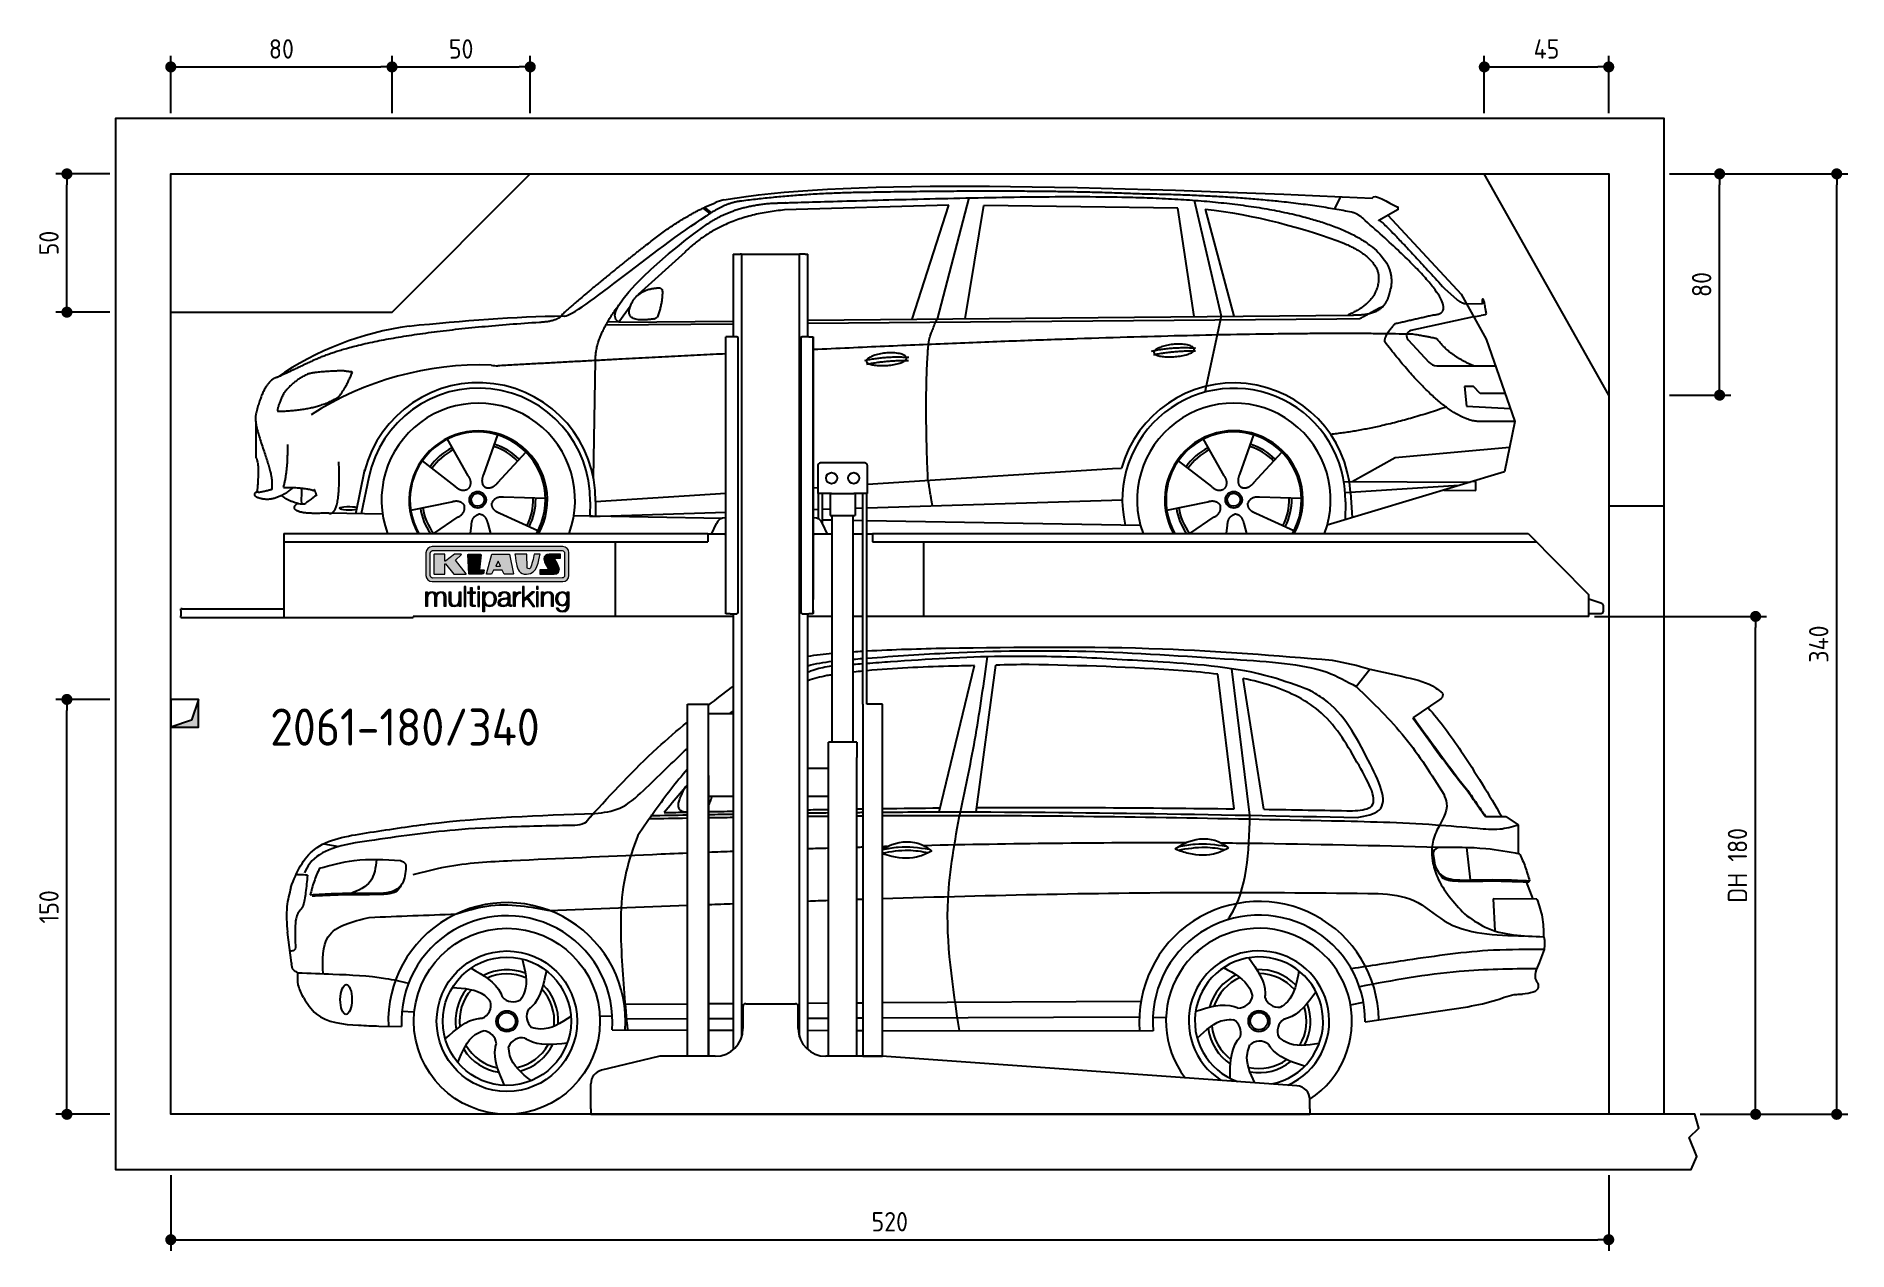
# Model space of a CAD drawing. Header units: millimetres. Extents: x -287 to 6264, y -493 to 3898.
import ezdxf

# ---------------------------------------------------------------- set-up
doc = ezdxf.new("R2010")
doc.units = ezdxf.units.MM
for name, color, linetype in [('4', 3, 'Continuous'), ('5', 3, 'Continuous'), ('breakthrough', 1, 'Continuous'), ('Car', 10, 'Continuous'), ('Logo', 7, 'Continuous')]:
    doc.layers.add(name, color=color, linetype=linetype)
doc.styles.get("Standard").update_dxf_attribs({"font": 'ISOCP.SHX'})
doc.dimstyles.new('GEN-ISO$0', dxfattribs={"dimscale": 20, "dimtxt": 3.5, "dimasz": 2, "dimexe": 2, "dimexo": 1, "dimgap": 1.5, "dimtad": 1, "dimdec": 1, "dimlfac": 0.1, "dimdsep": 46, "dimtxsty": 'Standard', "dimblk": 'PUNKT', "dimcen": 2, "dimclrd": 256, "dimclre": 256, "dimclrt": 2, "dimadec": 0, "dimazin": 0, "dimtp": 0.1, "dimtm": 0.1, "dimtfac": 0.71, "dimtdec": 1, "dimtmove": 2, "dimatfit": 3, "dimldrblk": 'PUNKT', "dimfxl": 0, "dimtolj": 1, "dimarcsym": 0})

msp = doc.modelspace()

# ---------------------------------------------------------------- texts
msp.add_text('2061-180/340', height=134.4).set_placement((559.31, 1332.82))

# ---------------------------------------------------------------- blocks, each defined once
blk = doc.blocks.new('PUNKT')
at = {"layer": '4', "color": 0, "linetype": 'ByBlock'}
blk.add_line((-0.5, 0), (-1, 0), dxfattribs=at)
at = {"layer": '4', "color": 0, "linetype": 'ByBlock', "const_width": 0.5}
blk.add_lwpolyline([(-0.25, 0, 1), (0.25, 0, 1)], format="xyb", close=True, dxfattribs=at)
blk = doc.blocks.new('*D11')
at = {"layer": '5', "lineweight": -2}
for p, q in [((200, -220), (200, -493.3)), ((5400, -220), (5400, -493.3)), ((240, -453.3), (5360, -453.3))]:
    blk.add_line(p, q, dxfattribs=at)
at = {"layer": 'DEFPOINTS', "color": 0}
for p in [(200, -200), (5400, -200), (5400, -453.3)]:
    blk.add_point(p, dxfattribs=at)
at = {"layer": '5', "lineweight": -2, "xscale": 40, "yscale": 40, "zscale": 40, "rotation": 180}
blk.add_blockref('PUNKT', (200, -453.3), dxfattribs=at)
at = {"layer": '5', "lineweight": -2, "xscale": 40, "yscale": 40, "zscale": 40}
blk.add_blockref('PUNKT', (5400, -453.3), dxfattribs=at)
at = {"layer": '5', "color": 2, "insert": (2800, -388.3), "char_height": 70, "attachment_point": 5}
blk.add_mtext('\\A1;520', dxfattribs=at)
blk = doc.blocks.new('*D3')
at = {"layer": '5', "lineweight": -2}
for p, q in [((-20, 1500), (-215.7, 1500)), ((-175.7, 40), (-175.7, 1460)), ((-20, 0), (-215.7, 0))]:
    blk.add_line(p, q, dxfattribs=at)
at = {"layer": 'DEFPOINTS', "color": 0}
for p in [(-175.7, 1500), (0, 1500), (0, 0)]:
    blk.add_point(p, dxfattribs=at)
at = {"layer": '5', "lineweight": -2, "xscale": 40, "yscale": 40, "zscale": 40}
for p, rotation in [((-175.7, 1500), 90), ((-175.7, 0), 270)]:
    blk.add_blockref('PUNKT', p, dxfattribs=dict(at, rotation=rotation))
at = {"layer": '5', "color": 2, "insert": (-240.7, 750), "char_height": 70, "attachment_point": 5, "rotation": 90}
blk.add_mtext('\\A1;150', dxfattribs=at)
blk = doc.blocks.new('*D4')
at = {"layer": '5', "lineweight": -2}
for p, q in [((-20, 3400), (-215.7, 3400)), ((-175.7, 2940), (-175.7, 3360)), ((-20, 2900), (-215.7, 2900))]:
    blk.add_line(p, q, dxfattribs=at)
at = {"layer": 'DEFPOINTS', "color": 0}
for p in [(-175.7, 3400), (0, 3400), (0, 2900)]:
    blk.add_point(p, dxfattribs=at)
at = {"layer": '5', "lineweight": -2, "xscale": 40, "yscale": 40, "zscale": 40}
for p, rotation in [((-175.7, 3400), 90), ((-175.7, 2900), 270)]:
    blk.add_blockref('PUNKT', p, dxfattribs=dict(at, rotation=rotation))
at = {"layer": '5', "color": 2, "insert": (-240.7, 3150), "char_height": 70, "attachment_point": 5, "rotation": 90}
blk.add_mtext('\\A1;50', dxfattribs=at)
blk = doc.blocks.new('*D5')
at = {"layer": '5', "lineweight": -2}
for p, q in [((200, 3620), (200, 3826.7)), ((1000, 3620), (1000, 3826.7)), ((240, 3786.7), (960, 3786.7))]:
    blk.add_line(p, q, dxfattribs=at)
at = {"layer": 'DEFPOINTS', "color": 0}
for p in [(1000, 3786.7), (200, 3600), (1000, 3600)]:
    blk.add_point(p, dxfattribs=at)
at = {"layer": '5', "lineweight": -2, "xscale": 40, "yscale": 40, "zscale": 40, "rotation": 180}
blk.add_blockref('PUNKT', (200, 3786.7), dxfattribs=at)
at = {"layer": '5', "lineweight": -2, "xscale": 40, "yscale": 40, "zscale": 40}
blk.add_blockref('PUNKT', (1000, 3786.7), dxfattribs=at)
at = {"layer": '5', "color": 2, "insert": (600, 3851.7), "char_height": 70, "attachment_point": 5}
blk.add_mtext('\\A1;80', dxfattribs=at)
blk = doc.blocks.new('*D6')
at = {"layer": '5', "lineweight": -2}
for p, q in [((1000, 3620), (1000, 3826.7)), ((1500, 3620), (1500, 3826.7)), ((1040, 3786.7), (1460, 3786.7))]:
    blk.add_line(p, q, dxfattribs=at)
at = {"layer": 'DEFPOINTS', "color": 0}
for p in [(1500, 3786.7), (1000, 3600), (1500, 3600)]:
    blk.add_point(p, dxfattribs=at)
at = {"layer": '5', "lineweight": -2, "xscale": 40, "yscale": 40, "zscale": 40, "rotation": 180}
blk.add_blockref('PUNKT', (1000, 3786.7), dxfattribs=at)
at = {"layer": '5', "lineweight": -2, "xscale": 40, "yscale": 40, "zscale": 40}
blk.add_blockref('PUNKT', (1500, 3786.7), dxfattribs=at)
at = {"layer": '5', "color": 2, "insert": (1250, 3851.7), "char_height": 70, "attachment_point": 5}
blk.add_mtext('\\A1;50', dxfattribs=at)
blk = doc.blocks.new('*D7')
at = {"layer": '5', "lineweight": -2}
for p, q in [((5620, 3400), (5841, 3400)), ((5801, 2640), (5801, 3360)), ((5620, 2600), (5841, 2600))]:
    blk.add_line(p, q, dxfattribs=at)
at = {"layer": 'DEFPOINTS', "color": 0}
for p in [(5600, 3400), (5801, 3400), (5600, 2600)]:
    blk.add_point(p, dxfattribs=at)
at = {"layer": '5', "lineweight": -2, "xscale": 40, "yscale": 40, "zscale": 40}
for p, rotation in [((5801, 3400), 90), ((5801, 2600), 270)]:
    blk.add_blockref('PUNKT', p, dxfattribs=dict(at, rotation=rotation))
at = {"layer": '5', "color": 2, "insert": (5736, 3000), "char_height": 70, "attachment_point": 5, "rotation": 90}
blk.add_mtext('\\A1;80', dxfattribs=at)
blk = doc.blocks.new('*D8')
at = {"layer": '5', "lineweight": -2}
for p, q in [((5620, 3400), (6264.4, 3400)), ((6224.4, 40), (6224.4, 3360)), ((5731.2, 0), (6264.4, 0))]:
    blk.add_line(p, q, dxfattribs=at)
at = {"layer": 'DEFPOINTS', "color": 0}
for p in [(5600, 3400), (6224.4, 3400), (5711.2, 0)]:
    blk.add_point(p, dxfattribs=at)
at = {"layer": '5', "lineweight": -2, "xscale": 40, "yscale": 40, "zscale": 40}
for p, rotation in [((6224.4, 3400), 90), ((6224.4, 0), 270)]:
    blk.add_blockref('PUNKT', p, dxfattribs=dict(at, rotation=rotation))
at = {"layer": '5', "color": 2, "insert": (6159.4, 1700), "char_height": 70, "attachment_point": 5, "rotation": 90}
blk.add_mtext('\\A1;340', dxfattribs=at)
blk = doc.blocks.new('*D9')
at = {"layer": '5', "lineweight": -2}
for p, q in [((5348.6, 1800), (5971.1, 1800)), ((5931.1, 40), (5931.1, 1760)), ((5731.2, 0), (5971.1, 0))]:
    blk.add_line(p, q, dxfattribs=at)
at = {"layer": 'DEFPOINTS', "color": 0}
for p in [(5328.6, 1800), (5931.1, 1800), (5711.2, 0)]:
    blk.add_point(p, dxfattribs=at)
at = {"layer": '5', "lineweight": -2, "xscale": 40, "yscale": 40, "zscale": 40}
for p, rotation in [((5931.1, 1800), 90), ((5931.1, 0), 270)]:
    blk.add_blockref('PUNKT', p, dxfattribs=dict(at, rotation=rotation))
at = {"layer": '5', "color": 2, "insert": (5865.6, 900), "char_height": 70, "attachment_point": 5, "rotation": 90}
blk.add_mtext('\\A1;DH 180', dxfattribs=at)
blk = doc.blocks.new('*D10')
at = {"layer": '5', "lineweight": -2}
for p, q in [((4950, 3620), (4950, 3826.7)), ((5400, 3620), (5400, 3826.7)), ((4990, 3786.7), (5360, 3786.7))]:
    blk.add_line(p, q, dxfattribs=at)
at = {"layer": 'DEFPOINTS', "color": 0}
for p in [(5400, 3786.7), (4950, 3600), (5400, 3600)]:
    blk.add_point(p, dxfattribs=at)
at = {"layer": '5', "lineweight": -2, "xscale": 40, "yscale": 40, "zscale": 40, "rotation": 180}
blk.add_blockref('PUNKT', (4950, 3786.7), dxfattribs=at)
at = {"layer": '5', "lineweight": -2, "xscale": 40, "yscale": 40, "zscale": 40}
blk.add_blockref('PUNKT', (5400, 3786.7), dxfattribs=at)
at = {"layer": '5', "color": 2, "insert": (5175, 3851.7), "char_height": 70, "attachment_point": 5}
blk.add_mtext('\\A1;45', dxfattribs=at)
blk = doc.blocks.new('KLAUS')
at = {"layer": 'Logo'}
h = blk.add_hatch(color=8, dxfattribs=at)
h.dxf.hatch_style = 2
edge = h.paths.add_edge_path()
edge.add_spline(control_points=[(3.6, 29.09), (2.88, 29.09), (2.3, 28.51), (2.3, 27.8), (2.3, 27.8), (2.3, 16.11), (2.3, 16.11), (2.3, 15.39), (2.88, 14.81), (3.6, 14.81), (3.6, 14.81), (71.16, 14.81), (71.16, 14.81), (71.88, 14.81), (72.46, 15.39), (72.46, 16.11), (72.46, 16.11), (72.46, 27.8), (72.46, 27.8), (72.46, 28.51), (71.88, 29.09), (71.16, 29.09), (71.16, 29.09), (3.6, 29.09), (3.6, 29.09), (3.6, 29.09), (3.6, 29.09), (3.6, 29.09)], knot_values=[0, 0, 0, 0, 1, 1, 1, 2, 2, 2, 3, 3, 3, 4, 4, 4, 5, 5, 5, 6, 6, 6, 7, 7, 7, 8, 8, 8, 9, 9, 9, 9], degree=3, periodic=0)
edge = h.paths.add_edge_path()
edge.add_spline(control_points=[(3.35, 31.23), (3.35, 31.23), (71.47, 31.23), (71.47, 31.23), (73.26, 31.23), (74.71, 29.77), (74.71, 27.99), (74.71, 27.99), (74.71, 16.17), (74.71, 16.17), (74.71, 14.38), (73.26, 12.93), (71.47, 12.93), (71.47, 12.93), (3.35, 12.93), (3.35, 12.93), (1.56, 12.93), (0.11, 14.38), (0.11, 16.17), (0.11, 16.17), (0.11, 27.99), (0.11, 27.99), (0.11, 29.77), (1.56, 31.23), (3.35, 31.23), (3.35, 31.23), (3.35, 31.23), (3.35, 31.23)], knot_values=[0, 0, 0, 0, 1, 1, 1, 2, 2, 2, 3, 3, 3, 4, 4, 4, 5, 5, 5, 6, 6, 6, 7, 7, 7, 8, 8, 8, 9, 9, 9, 9], degree=3, periodic=0)
h = blk.add_hatch(color=8, dxfattribs=at)
h.dxf.hatch_style = 2
edge = h.paths.add_edge_path()
edge.add_spline(control_points=[(4.5, 27.33), (4.5, 27.33), (9.7, 27.33), (9.7, 27.33), (9.84, 27.33), (9.96, 27.22), (9.96, 27.08), (9.96, 27.08), (9.96, 23.69), (9.96, 23.69), (9.96, 23.69), (9.94, 23.64), (10.04, 23.59), (10.14, 23.53), (10.2, 23.57), (10.2, 23.57), (10.2, 23.57), (10.51, 23.75), (10.51, 23.75), (10.51, 23.75), (14.94, 27.33), (14.94, 27.33), (14.94, 27.33), (18.41, 27.33), (18.41, 27.33), (18.41, 27.33), (18.49, 27.33), (18.56, 27.2), (18.65, 27.04), (18.53, 26.91), (18.53, 26.91), (18.53, 26.91), (15.49, 24.11), (15.49, 24.11), (15.49, 24.11), (21.14, 17.06), (21.14, 17.06), (21.14, 17.06), (21.13, 16.91), (21.13, 16.91), (21.08, 16.84), (20.99, 16.82), (20.99, 16.82), (20.99, 16.82), (14.7, 16.82), (14.7, 16.82), (14.7, 16.82), (10.26, 22.17), (10.26, 22.17), (10.26, 22.17), (10.19, 22.24), (10.08, 22.21), (9.97, 22.18), (9.96, 22.11), (9.96, 22.11), (9.96, 22.11), (9.96, 17.08), (9.96, 17.08), (9.96, 16.94), (9.84, 16.82), (9.7, 16.82), (9.7, 16.82), (4.5, 16.82), (4.5, 16.82), (4.36, 16.82), (4.25, 16.94), (4.25, 17.08), (4.25, 17.08), (4.25, 27.08), (4.25, 27.08), (4.25, 27.22), (4.36, 27.33), (4.5, 27.33), (4.5, 27.33), (4.5, 27.33), (4.5, 27.33)], knot_values=[0, 0, 0, 0, 1, 1, 1, 2, 2, 2, 3, 3, 3, 4, 4, 4, 5, 5, 5, 6, 6, 6, 7, 7, 7, 8, 8, 8, 9, 9, 9, 10, 10, 10, 11, 11, 11, 12, 12, 12, 13, 13, 13, 14, 14, 14, 15, 15, 15, 16, 16, 16, 17, 17, 17, 18, 18, 18, 19, 19, 19, 20, 20, 20, 21, 21, 21, 22, 22, 22, 23, 23, 23, 24, 24, 24, 25, 25, 25, 25], degree=3, periodic=0)
h = blk.add_hatch(color=8, dxfattribs=at)
h.dxf.hatch_style = 2
h.paths.add_polyline_path([(22.42, 17.06), (21.97, 27.15), (22.24, 27.33), (28.55, 27.33), (28.86, 26.97), (28.01, 19.08), (30.26, 19.07), (30.44, 18.95), (30.08, 16.95), (29.49, 16.82), (22.6, 16.82)])
h = blk.add_hatch(color=8, dxfattribs=at)
h.paths.add_polyline_path([(36.52, 21.01), (38.93, 21.01), (37.87, 23.57)])
h.paths.add_polyline_path([(34.52, 27.33), (43.65, 27.33), (45.76, 16.94), (45.57, 16.82), (40.83, 16.82), (39.89, 18.95), (35.42, 18.95), (34.27, 16.82), (31.78, 16.82), (31.66, 17)])
h = blk.add_hatch(color=8, dxfattribs=at)
h.dxf.hatch_style = 2
edge = h.paths.add_edge_path()
edge.add_spline(control_points=[(52.69, 27.32), (52.69, 27.32), (52.88, 20.14), (52.88, 20.14), (53.01, 19.89), (53.2, 19.77), (53.43, 19.71), (53.91, 19.59), (54.43, 19.57), (54.64, 20.03), (55.23, 21.34), (56.27, 25.45), (56.6, 27.33), (56.6, 27.33), (59.77, 27.33), (59.77, 27.33), (58.77, 23.9), (58.56, 16.82), (52.63, 16.76), (48.72, 16.72), (48.01, 19.35), (47.27, 22.24), (46.89, 23.68), (46.54, 27.33), (46.54, 27.33), (46.54, 27.33), (52.69, 27.32), (52.69, 27.32), (52.69, 27.32), (52.69, 27.32), (52.69, 27.32)], knot_values=[0, 0, 0, 0, 1, 1, 1, 2, 2, 2, 3, 3, 3, 4, 4, 4, 5, 5, 5, 6, 6, 6, 7, 7, 7, 8, 8, 8, 9, 9, 9, 10, 10, 10, 10], degree=3, periodic=0)
h = blk.add_hatch(color=8, dxfattribs=at)
h.dxf.hatch_style = 2
edge = h.paths.add_edge_path()
edge.add_spline(control_points=[(64.46, 27.33), (64.46, 27.33), (70.31, 27.33), (70.31, 27.33), (70.31, 26.52), (70.31, 26.02), (70.31, 25.12), (70.31, 25.12), (67.3, 25.12), (67.3, 25.12), (67.24, 25.04), (67.25, 25.11), (67.25, 24.91), (67.25, 24.88), (69.73, 20.38), (69.73, 19.57), (69.73, 16.4), (67.22, 16.81), (65.9, 16.82), (65.9, 16.82), (59.59, 16.82), (59.59, 16.82), (59.59, 17.76), (59.59, 18.23), (59.59, 19.14), (59.59, 19.14), (63.75, 19.14), (63.75, 19.14), (63.82, 19.22), (63.81, 19.11), (63.81, 19.31), (63.81, 20.32), (61.58, 23.06), (61.58, 24.63), (61.58, 26.33), (62.83, 27.34), (64.46, 27.33), (64.46, 27.33), (64.46, 27.33), (64.46, 27.33)], knot_values=[0, 0, 0, 0, 1, 1, 1, 2, 2, 2, 3, 3, 3, 4, 4, 4, 5, 5, 5, 6, 6, 6, 7, 7, 7, 8, 8, 8, 9, 9, 9, 10, 10, 10, 11, 11, 11, 12, 12, 12, 13, 13, 13, 13], degree=3, periodic=0)
h = blk.add_hatch(color=30, dxfattribs=at)
h.dxf.hatch_style = 2
h.paths.add_polyline_path([(20.07, 0), (20.99, 0), (20.99, 10.45), (20.07, 10.45)])
h = blk.add_hatch(color=30, dxfattribs=at)
h.dxf.hatch_style = 2
edge = h.paths.add_edge_path()
edge.add_spline(control_points=[(24.22, 9.82), (24.22, 9.82), (23.3, 9.82), (23.3, 9.82), (23.3, 9.82), (23.3, 7.55), (23.3, 7.55), (23.3, 7.55), (21.98, 7.55), (21.98, 7.55), (21.98, 7.55), (21.98, 6.78), (21.98, 6.78), (21.98, 6.78), (23.3, 6.78), (23.3, 6.78), (23.3, 6.78), (23.3, 1.61), (23.3, 1.61), (23.28, 0.32), (23.71, -0.09), (24.94, -0.09), (25.22, -0.09), (25.48, -0.06), (25.76, -0.06), (25.76, -0.06), (25.76, 0.73), (25.76, 0.73), (25.5, 0.7), (25.23, 0.69), (24.97, 0.69), (24.31, 0.73), (24.22, 1.08), (24.22, 1.68), (24.22, 1.68), (24.22, 6.78), (24.22, 6.78), (24.22, 6.78), (25.76, 6.78), (25.76, 6.78), (25.76, 6.78), (25.76, 7.55), (25.76, 7.55), (25.76, 7.55), (24.22, 7.55), (24.22, 7.55), (24.22, 7.55), (24.22, 9.82), (24.22, 9.82), (24.22, 9.82), (24.22, 9.82), (24.22, 9.82)], knot_values=[0, 0, 0, 0, 1, 1, 1, 2, 2, 2, 3, 3, 3, 4, 4, 4, 5, 5, 5, 6, 6, 6, 7, 7, 7, 8, 8, 8, 9, 9, 9, 10, 10, 10, 11, 11, 11, 12, 12, 12, 13, 13, 13, 14, 14, 14, 15, 15, 15, 16, 16, 16, 17, 17, 17, 17], degree=3, periodic=0)
h = blk.add_hatch(color=30, dxfattribs=at)
h.paths.add_polyline_path([(27.1, 0), (28.03, 0), (28.03, 7.55), (27.1, 7.55)])
h.paths.add_polyline_path([(27.1, 8.98), (28.03, 8.98), (28.03, 10.45), (27.1, 10.45)])
h = blk.add_hatch(color=30, dxfattribs=at)
h.dxf.hatch_style = 2
h.paths.add_polyline_path([(50.4, 0), (51.32, 0), (51.32, 2.87), (52.82, 4.11), (55.8, 0), (56.96, 0), (53.52, 4.76), (56.74, 7.55), (55.51, 7.55), (51.32, 3.89), (51.32, 10.45), (50.4, 10.45)])
h = blk.add_hatch(color=30, dxfattribs=at)
h.paths.add_polyline_path([(57.74, 0), (58.66, 0), (58.66, 7.55), (57.74, 7.55)])
h.paths.add_polyline_path([(57.74, 8.98), (58.66, 8.98), (58.66, 10.45), (57.74, 10.45)])
h = blk.add_hatch(color=30, dxfattribs=at)
h.dxf.hatch_style = 2
edge = h.paths.add_edge_path()
edge.add_spline(control_points=[(0, 0), (0, 0), (0.92, 0), (0.92, 0), (0.92, 0), (0.92, 4.22), (0.92, 4.22), (0.94, 5.8), (1.58, 7), (3.18, 7), (4.35, 7), (4.77, 6.15), (4.76, 5.12), (4.76, 5.12), (4.76, 0), (4.76, 0), (4.76, 0), (5.68, 0), (5.68, 0), (5.68, 0), (5.68, 4.27), (5.68, 4.27), (5.68, 5.68), (6.14, 7), (7.73, 7), (9.05, 7), (9.52, 6.32), (9.52, 5.08), (9.52, 5.08), (9.52, 0), (9.52, 0), (9.52, 0), (10.44, 0), (10.44, 0), (10.44, 0), (10.44, 5.12), (10.44, 5.12), (10.44, 6.91), (9.59, 7.77), (7.94, 7.77), (6.94, 7.77), (5.99, 7.29), (5.54, 6.3), (5.26, 7.29), (4.36, 7.77), (3.37, 7.77), (2.17, 7.77), (1.38, 7.19), (0.89, 6.28), (0.89, 6.28), (0.85, 6.28), (0.85, 6.28), (0.85, 6.28), (0.85, 7.55), (0.85, 7.55), (0.85, 7.55), (0, 7.55), (0, 7.55), (0, 7.55), (0, 0), (0, 0), (0, 0), (0, 0), (0, 0)], knot_values=[0, 0, 0, 0, 1, 1, 1, 2, 2, 2, 3, 3, 3, 4, 4, 4, 5, 5, 5, 6, 6, 6, 7, 7, 7, 8, 8, 8, 9, 9, 9, 10, 10, 10, 11, 11, 11, 12, 12, 12, 13, 13, 13, 14, 14, 14, 15, 15, 15, 16, 16, 16, 17, 17, 17, 18, 18, 18, 19, 19, 19, 20, 20, 20, 21, 21, 21, 21], degree=3, periodic=0)
h = blk.add_hatch(color=30, dxfattribs=at)
h.dxf.hatch_style = 2
edge = h.paths.add_edge_path()
edge.add_spline(control_points=[(18.31, 7.55), (18.31, 7.55), (17.39, 7.55), (17.39, 7.55), (17.39, 7.55), (17.39, 3.59), (17.39, 3.59), (17.39, 2.05), (16.7, 0.56), (15.12, 0.56), (13.66, 0.56), (13.15, 1.27), (13.1, 2.64), (13.1, 2.64), (13.1, 7.55), (13.1, 7.55), (13.1, 7.55), (12.18, 7.55), (12.18, 7.55), (12.18, 7.55), (12.18, 2.65), (12.18, 2.65), (12.18, 0.89), (12.93, -0.22), (14.83, -0.22), (15.96, -0.22), (16.95, 0.35), (17.44, 1.36), (17.44, 1.36), (17.47, 1.36), (17.47, 1.36), (17.47, 1.36), (17.47, 0), (17.47, 0), (17.47, 0), (18.31, 0), (18.31, 0), (18.31, 0), (18.31, 7.55), (18.31, 7.55), (18.31, 7.55), (18.31, 7.55), (18.31, 7.55)], knot_values=[0, 0, 0, 0, 1, 1, 1, 2, 2, 2, 3, 3, 3, 4, 4, 4, 5, 5, 5, 6, 6, 6, 7, 7, 7, 8, 8, 8, 9, 9, 9, 10, 10, 10, 11, 11, 11, 12, 12, 12, 13, 13, 13, 14, 14, 14, 14], degree=3, periodic=0)
h = blk.add_hatch(color=30, dxfattribs=at)
edge = h.paths.add_edge_path()
edge.add_spline(control_points=[(35.84, 3.78), (35.84, 2.21), (35.12, 0.56), (33.37, 0.56), (31.4, 0.56), (30.72, 2.21), (30.72, 3.78), (30.72, 5.49), (31.33, 7), (33.37, 7), (35.12, 7), (35.84, 5.34), (35.84, 3.78), (35.84, 3.78), (35.84, 3.78), (35.84, 3.78)], knot_values=[0, 0, 0, 0, 1, 1, 1, 2, 2, 2, 3, 3, 3, 4, 4, 4, 5, 5, 5, 5], degree=3, periodic=0)
edge = h.paths.add_edge_path()
edge.add_spline(control_points=[(29.79, -2.8), (29.79, -2.8), (30.72, -2.8), (30.72, -2.8), (30.72, -2.8), (30.72, 1.43), (30.72, 1.43), (30.72, 1.43), (30.74, 1.43), (30.74, 1.43), (31.14, 0.35), (32.24, -0.22), (33.37, -0.22), (35.66, -0.22), (36.76, 1.64), (36.76, 3.78), (36.76, 5.91), (35.66, 7.77), (33.37, 7.77), (32.15, 7.77), (31.1, 7.14), (30.67, 6.12), (30.67, 6.12), (30.64, 6.12), (30.64, 6.12), (30.64, 6.12), (30.64, 7.55), (30.64, 7.55), (30.64, 7.55), (29.79, 7.55), (29.79, 7.55), (29.79, 7.55), (29.79, -2.8), (29.79, -2.8), (29.79, -2.8), (29.79, -2.8), (29.79, -2.8)], knot_values=[0, 0, 0, 0, 1, 1, 1, 2, 2, 2, 3, 3, 3, 4, 4, 4, 5, 5, 5, 6, 6, 6, 7, 7, 7, 8, 8, 8, 9, 9, 9, 10, 10, 10, 11, 11, 11, 12, 12, 12, 12], degree=3, periodic=0)
h = blk.add_hatch(color=30, dxfattribs=at)
edge = h.paths.add_edge_path()
edge.add_spline(control_points=[(43.03, 2.93), (43.04, 1.45), (41.8, 0.56), (40.39, 0.56), (39.53, 0.56), (38.71, 1.13), (38.71, 2.05), (38.71, 3.53), (40.66, 3.51), (42.22, 3.79), (42.47, 3.84), (42.88, 3.91), (43, 4.13), (43, 4.13), (43.03, 4.13), (43.03, 4.13), (43.03, 4.13), (43.03, 2.93), (43.03, 2.93), (43.03, 2.93), (43.03, 2.93), (43.03, 2.93)], knot_values=[0, 0, 0, 0, 1, 1, 1, 2, 2, 2, 3, 3, 3, 4, 4, 4, 5, 5, 5, 6, 6, 6, 7, 7, 7, 7], degree=3, periodic=0)
edge = h.paths.add_edge_path()
edge.add_spline(control_points=[(39.03, 5.24), (39.06, 6.47), (39.91, 7), (41.05, 7), (42.14, 7), (43.03, 6.69), (43.03, 5.45), (43.03, 4.61), (42.6, 4.51), (41.84, 4.42), (39.85, 4.19), (37.79, 4.11), (37.79, 1.99), (37.79, 0.47), (38.93, -0.22), (40.32, -0.22), (41.77, -0.22), (42.43, 0.34), (43.07, 1.32), (43.07, 1.32), (43.1, 1.32), (43.1, 1.32), (43.1, 0.53), (43.25, 0), (44.19, 0), (44.43, 0), (44.58, 0.01), (44.79, 0.06), (44.79, 0.06), (44.79, 0.83), (44.79, 0.83), (44.71, 0.81), (44.6, 0.78), (44.49, 0.78), (44.13, 0.78), (43.95, 0.98), (43.95, 1.33), (43.95, 1.33), (43.95, 5.34), (43.95, 5.34), (43.95, 7.36), (42.5, 7.77), (41.17, 7.77), (39.44, 7.77), (38.2, 7.01), (38.11, 5.24), (38.11, 5.24), (39.03, 5.24), (39.03, 5.24), (39.03, 5.24), (39.03, 5.24), (39.03, 5.24)], knot_values=[0, 0, 0, 0, 1, 1, 1, 2, 2, 2, 3, 3, 3, 4, 4, 4, 5, 5, 5, 6, 6, 6, 7, 7, 7, 8, 8, 8, 9, 9, 9, 10, 10, 10, 11, 11, 11, 12, 12, 12, 13, 13, 13, 14, 14, 14, 15, 15, 15, 16, 16, 16, 17, 17, 17, 17], degree=3, periodic=0)
h = blk.add_hatch(color=30, dxfattribs=at)
h.dxf.hatch_style = 2
edge = h.paths.add_edge_path()
edge.add_spline(control_points=[(45.79, 0), (45.79, 0), (46.71, 0), (46.71, 0), (46.71, 0), (46.71, 4.03), (46.71, 4.03), (46.71, 5.59), (47.85, 6.82), (49.52, 6.73), (49.52, 6.73), (49.52, 7.66), (49.52, 7.66), (48.16, 7.72), (47.14, 7), (46.67, 5.78), (46.67, 5.78), (46.64, 5.78), (46.64, 5.78), (46.64, 5.78), (46.64, 7.55), (46.64, 7.55), (46.64, 7.55), (45.79, 7.55), (45.79, 7.55), (45.79, 7.55), (45.79, 0), (45.79, 0), (45.79, 0), (45.79, 0), (45.79, 0)], knot_values=[0, 0, 0, 0, 1, 1, 1, 2, 2, 2, 3, 3, 3, 4, 4, 4, 5, 5, 5, 6, 6, 6, 7, 7, 7, 8, 8, 8, 9, 9, 9, 10, 10, 10, 10], degree=3, periodic=0)
h = blk.add_hatch(color=30, dxfattribs=at)
h.dxf.hatch_style = 2
edge = h.paths.add_edge_path()
edge.add_spline(control_points=[(60.41, 0), (60.41, 0), (61.33, 0), (61.33, 0), (61.33, 0), (61.33, 4.41), (61.33, 4.41), (61.36, 5.89), (62.24, 7), (63.7, 7), (65.2, 7), (65.62, 6.02), (65.62, 4.71), (65.62, 4.71), (65.62, 0), (65.62, 0), (65.62, 0), (66.54, 0), (66.54, 0), (66.54, 0), (66.54, 4.86), (66.54, 4.86), (66.54, 6.66), (65.9, 7.77), (63.78, 7.77), (62.71, 7.77), (61.7, 7.16), (61.36, 6.25), (61.36, 6.25), (61.33, 6.25), (61.33, 6.25), (61.33, 6.25), (61.33, 7.55), (61.33, 7.55), (61.33, 7.55), (60.41, 7.55), (60.41, 7.55), (60.41, 7.55), (60.41, 0), (60.41, 0), (60.41, 0), (60.41, 0), (60.41, 0)], knot_values=[0, 0, 0, 0, 1, 1, 1, 2, 2, 2, 3, 3, 3, 4, 4, 4, 5, 5, 5, 6, 6, 6, 7, 7, 7, 8, 8, 8, 9, 9, 9, 10, 10, 10, 11, 11, 11, 12, 12, 12, 13, 13, 13, 14, 14, 14, 14], degree=3, periodic=0)
h = blk.add_hatch(color=30, dxfattribs=at)
edge = h.paths.add_edge_path()
edge.add_spline(control_points=[(71.32, 0.86), (69.62, 0.86), (68.83, 2.34), (68.83, 3.86), (68.83, 5.43), (69.56, 7), (71.32, 7), (73.06, 7), (73.75, 5.34), (73.75, 3.86), (73.75, 2.33), (72.91, 0.86), (71.32, 0.86), (71.32, 0.86), (71.32, 0.86), (71.32, 0.86)], knot_values=[0, 0, 0, 0, 1, 1, 1, 2, 2, 2, 3, 3, 3, 4, 4, 4, 5, 5, 5, 5], degree=3, periodic=0)
edge = h.paths.add_edge_path()
edge.add_spline(control_points=[(74.67, 7.55), (74.67, 7.55), (73.75, 7.55), (73.75, 7.55), (73.75, 7.55), (73.75, 6.25), (73.75, 6.25), (73.75, 6.25), (73.72, 6.25), (73.72, 6.25), (73.35, 7.09), (72.41, 7.77), (71.32, 7.77), (69.13, 7.77), (67.9, 6.05), (67.9, 3.97), (67.9, 1.82), (68.9, 0.09), (71.32, 0.09), (72.4, 0.09), (73.29, 0.72), (73.72, 1.64), (73.72, 1.64), (73.75, 1.64), (73.75, 1.64), (73.75, 1.64), (73.75, 0.61), (73.75, 0.61), (73.75, -1.23), (73.01, -2.24), (71.32, -2.24), (70.29, -2.24), (69.31, -1.85), (69.1, -0.73), (69.1, -0.73), (68.18, -0.73), (68.18, -0.73), (68.31, -2.34), (69.81, -3.02), (71.32, -3.02), (73.79, -3.02), (74.65, -1.64), (74.67, 0.61), (74.67, 0.61), (74.67, 7.55), (74.67, 7.55), (74.67, 7.55), (74.67, 7.55), (74.67, 7.55)], knot_values=[0, 0, 0, 0, 1, 1, 1, 2, 2, 2, 3, 3, 3, 4, 4, 4, 5, 5, 5, 6, 6, 6, 7, 7, 7, 8, 8, 8, 9, 9, 9, 10, 10, 10, 11, 11, 11, 12, 12, 12, 13, 13, 13, 14, 14, 14, 15, 15, 15, 16, 16, 16, 16], degree=3, periodic=0)
at = {"layer": 'Logo', "lineweight": 0}
for points in [[(22.42, 17.06), (21.97, 27.15), (22.24, 27.33), (28.55, 27.33), (28.86, 26.97), (28.01, 19.08), (30.26, 19.07), (30.44, 18.95), (30.08, 16.95), (29.49, 16.82), (22.6, 16.82), (22.42, 17.06), (22.42, 17.06)], [(34.52, 27.33), (43.65, 27.33), (45.76, 16.94), (45.57, 16.82), (40.83, 16.82), (39.89, 18.95), (35.42, 18.95), (34.27, 16.82), (31.78, 16.82), (31.66, 17), (34.52, 27.33), (34.52, 27.33)], [(36.52, 21.01), (38.93, 21.01), (37.87, 23.57), (36.52, 21.01), (36.52, 21.01)], [(20.07, 0), (20.99, 0), (20.99, 10.45), (20.07, 10.45), (20.07, 0), (20.07, 0)], [(27.1, 8.98), (28.03, 8.98), (28.03, 10.45), (27.1, 10.45), (27.1, 8.98), (27.1, 8.98)], [(50.4, 0), (51.32, 0), (51.32, 2.87), (52.82, 4.11), (55.8, 0), (56.96, 0), (53.52, 4.76), (56.74, 7.55), (55.51, 7.55), (51.32, 3.89), (51.32, 10.45), (50.4, 10.45), (50.4, 0), (50.4, 0)], [(57.74, 8.98), (58.66, 8.98), (58.66, 10.45), (57.74, 10.45), (57.74, 8.98), (57.74, 8.98)], [(27.1, 0), (28.03, 0), (28.03, 7.55), (27.1, 7.55), (27.1, 0), (27.1, 0)], [(57.74, 0), (58.66, 0), (58.66, 7.55), (57.74, 7.55), (57.74, 0), (57.74, 0)]]:
    blk.add_lwpolyline(points, dxfattribs=at)
for points, knots in [([(3.35, 31.23), (3.35, 31.23), (71.47, 31.23), (71.47, 31.23), (73.26, 31.23), (74.71, 29.77), (74.71, 27.99), (74.71, 27.99), (74.71, 16.17), (74.71, 16.17), (74.71, 14.38), (73.26, 12.93), (71.47, 12.93), (71.47, 12.93), (3.35, 12.93), (3.35, 12.93), (1.56, 12.93), (0.11, 14.38), (0.11, 16.17), (0.11, 16.17), (0.11, 27.99), (0.11, 27.99), (0.11, 29.77), (1.56, 31.23), (3.35, 31.23), (3.35, 31.23), (3.35, 31.23), (3.35, 31.23)], [0, 0, 0, 0, 1, 1, 1, 2, 2, 2, 3, 3, 3, 4, 4, 4, 5, 5, 5, 6, 6, 6, 7, 7, 7, 8, 8, 8, 9, 9, 9, 9]), ([(3.6, 29.09), (2.88, 29.09), (2.3, 28.51), (2.3, 27.8), (2.3, 27.8), (2.3, 16.11), (2.3, 16.11), (2.3, 15.39), (2.88, 14.81), (3.6, 14.81), (3.6, 14.81), (71.16, 14.81), (71.16, 14.81), (71.88, 14.81), (72.46, 15.39), (72.46, 16.11), (72.46, 16.11), (72.46, 27.8), (72.46, 27.8), (72.46, 28.51), (71.88, 29.09), (71.16, 29.09), (71.16, 29.09), (3.6, 29.09), (3.6, 29.09), (3.6, 29.09), (3.6, 29.09), (3.6, 29.09)], [0, 0, 0, 0, 1, 1, 1, 2, 2, 2, 3, 3, 3, 4, 4, 4, 5, 5, 5, 6, 6, 6, 7, 7, 7, 8, 8, 8, 9, 9, 9, 9]), ([(4.5, 27.33), (4.5, 27.33), (9.7, 27.33), (9.7, 27.33), (9.84, 27.33), (9.96, 27.22), (9.96, 27.08), (9.96, 27.08), (9.96, 23.69), (9.96, 23.69), (9.96, 23.69), (9.94, 23.64), (10.04, 23.59), (10.14, 23.53), (10.2, 23.57), (10.2, 23.57), (10.2, 23.57), (10.51, 23.75), (10.51, 23.75), (10.51, 23.75), (14.94, 27.33), (14.94, 27.33), (14.94, 27.33), (18.41, 27.33), (18.41, 27.33), (18.41, 27.33), (18.49, 27.33), (18.56, 27.2), (18.65, 27.04), (18.53, 26.91), (18.53, 26.91), (18.53, 26.91), (15.49, 24.11), (15.49, 24.11), (15.49, 24.11), (21.14, 17.06), (21.14, 17.06), (21.14, 17.06), (21.13, 16.91), (21.13, 16.91), (21.08, 16.84), (20.99, 16.82), (20.99, 16.82), (20.99, 16.82), (14.7, 16.82), (14.7, 16.82), (14.7, 16.82), (10.26, 22.17), (10.26, 22.17), (10.26, 22.17), (10.19, 22.24), (10.08, 22.21), (9.97, 22.18), (9.96, 22.11), (9.96, 22.11), (9.96, 22.11), (9.96, 17.08), (9.96, 17.08), (9.96, 16.94), (9.84, 16.82), (9.7, 16.82), (9.7, 16.82), (4.5, 16.82), (4.5, 16.82), (4.36, 16.82), (4.25, 16.94), (4.25, 17.08), (4.25, 17.08), (4.25, 27.08), (4.25, 27.08), (4.25, 27.22), (4.36, 27.33), (4.5, 27.33), (4.5, 27.33), (4.5, 27.33), (4.5, 27.33)], [0, 0, 0, 0, 1, 1, 1, 2, 2, 2, 3, 3, 3, 4, 4, 4, 5, 5, 5, 6, 6, 6, 7, 7, 7, 8, 8, 8, 9, 9, 9, 10, 10, 10, 11, 11, 11, 12, 12, 12, 13, 13, 13, 14, 14, 14, 15, 15, 15, 16, 16, 16, 17, 17, 17, 18, 18, 18, 19, 19, 19, 20, 20, 20, 21, 21, 21, 22, 22, 22, 23, 23, 23, 24, 24, 24, 25, 25, 25, 25]), ([(52.69, 27.32), (52.69, 27.32), (52.88, 20.14), (52.88, 20.14), (53.01, 19.89), (53.2, 19.77), (53.43, 19.71), (53.91, 19.59), (54.43, 19.57), (54.64, 20.03), (55.23, 21.34), (56.27, 25.45), (56.6, 27.33), (56.6, 27.33), (59.77, 27.33), (59.77, 27.33), (58.77, 23.9), (58.56, 16.82), (52.63, 16.76), (48.72, 16.72), (48.01, 19.35), (47.27, 22.24), (46.89, 23.68), (46.54, 27.33), (46.54, 27.33), (46.54, 27.33), (52.69, 27.32), (52.69, 27.32), (52.69, 27.32), (52.69, 27.32), (52.69, 27.32)], [0, 0, 0, 0, 1, 1, 1, 2, 2, 2, 3, 3, 3, 4, 4, 4, 5, 5, 5, 6, 6, 6, 7, 7, 7, 8, 8, 8, 9, 9, 9, 10, 10, 10, 10]), ([(64.46, 27.33), (64.46, 27.33), (70.31, 27.33), (70.31, 27.33), (70.31, 26.52), (70.31, 26.02), (70.31, 25.12), (70.31, 25.12), (67.3, 25.12), (67.3, 25.12), (67.24, 25.04), (67.25, 25.11), (67.25, 24.91), (67.25, 24.88), (69.73, 20.38), (69.73, 19.57), (69.73, 16.4), (67.22, 16.81), (65.9, 16.82), (65.9, 16.82), (59.59, 16.82), (59.59, 16.82), (59.59, 17.76), (59.59, 18.23), (59.59, 19.14), (59.59, 19.14), (63.75, 19.14), (63.75, 19.14), (63.82, 19.22), (63.81, 19.11), (63.81, 19.31), (63.81, 20.32), (61.58, 23.06), (61.58, 24.63), (61.58, 26.33), (62.83, 27.34), (64.46, 27.33), (64.46, 27.33), (64.46, 27.33), (64.46, 27.33)], [0, 0, 0, 0, 1, 1, 1, 2, 2, 2, 3, 3, 3, 4, 4, 4, 5, 5, 5, 6, 6, 6, 7, 7, 7, 8, 8, 8, 9, 9, 9, 10, 10, 10, 11, 11, 11, 12, 12, 12, 13, 13, 13, 13]), ([(24.22, 9.82), (24.22, 9.82), (23.3, 9.82), (23.3, 9.82), (23.3, 9.82), (23.3, 7.55), (23.3, 7.55), (23.3, 7.55), (21.98, 7.55), (21.98, 7.55), (21.98, 7.55), (21.98, 6.78), (21.98, 6.78), (21.98, 6.78), (23.3, 6.78), (23.3, 6.78), (23.3, 6.78), (23.3, 1.61), (23.3, 1.61), (23.28, 0.32), (23.71, -0.09), (24.94, -0.09), (25.22, -0.09), (25.48, -0.06), (25.76, -0.06), (25.76, -0.06), (25.76, 0.73), (25.76, 0.73), (25.5, 0.7), (25.23, 0.69), (24.97, 0.69), (24.31, 0.73), (24.22, 1.08), (24.22, 1.68), (24.22, 1.68), (24.22, 6.78), (24.22, 6.78), (24.22, 6.78), (25.76, 6.78), (25.76, 6.78), (25.76, 6.78), (25.76, 7.55), (25.76, 7.55), (25.76, 7.55), (24.22, 7.55), (24.22, 7.55), (24.22, 7.55), (24.22, 9.82), (24.22, 9.82), (24.22, 9.82), (24.22, 9.82), (24.22, 9.82)], [0, 0, 0, 0, 1, 1, 1, 2, 2, 2, 3, 3, 3, 4, 4, 4, 5, 5, 5, 6, 6, 6, 7, 7, 7, 8, 8, 8, 9, 9, 9, 10, 10, 10, 11, 11, 11, 12, 12, 12, 13, 13, 13, 14, 14, 14, 15, 15, 15, 16, 16, 16, 17, 17, 17, 17]), ([(0, 0), (0, 0), (0.92, 0), (0.92, 0), (0.92, 0), (0.92, 4.22), (0.92, 4.22), (0.94, 5.8), (1.58, 7), (3.18, 7), (4.35, 7), (4.77, 6.15), (4.76, 5.12), (4.76, 5.12), (4.76, 0), (4.76, 0), (4.76, 0), (5.68, 0), (5.68, 0), (5.68, 0), (5.68, 4.27), (5.68, 4.27), (5.68, 5.68), (6.14, 7), (7.73, 7), (9.05, 7), (9.52, 6.32), (9.52, 5.08), (9.52, 5.08), (9.52, 0), (9.52, 0), (9.52, 0), (10.44, 0), (10.44, 0), (10.44, 0), (10.44, 5.12), (10.44, 5.12), (10.44, 6.91), (9.59, 7.77), (7.94, 7.77), (6.94, 7.77), (5.99, 7.29), (5.54, 6.3), (5.26, 7.29), (4.36, 7.77), (3.37, 7.77), (2.17, 7.77), (1.38, 7.19), (0.89, 6.28), (0.89, 6.28), (0.85, 6.28), (0.85, 6.28), (0.85, 6.28), (0.85, 7.55), (0.85, 7.55), (0.85, 7.55), (0, 7.55), (0, 7.55), (0, 7.55), (0, 0), (0, 0), (0, 0), (0, 0), (0, 0)], [0, 0, 0, 0, 1, 1, 1, 2, 2, 2, 3, 3, 3, 4, 4, 4, 5, 5, 5, 6, 6, 6, 7, 7, 7, 8, 8, 8, 9, 9, 9, 10, 10, 10, 11, 11, 11, 12, 12, 12, 13, 13, 13, 14, 14, 14, 15, 15, 15, 16, 16, 16, 17, 17, 17, 18, 18, 18, 19, 19, 19, 20, 20, 20, 21, 21, 21, 21]), ([(18.31, 7.55), (18.31, 7.55), (17.39, 7.55), (17.39, 7.55), (17.39, 7.55), (17.39, 3.59), (17.39, 3.59), (17.39, 2.05), (16.7, 0.56), (15.12, 0.56), (13.66, 0.56), (13.15, 1.27), (13.1, 2.64), (13.1, 2.64), (13.1, 7.55), (13.1, 7.55), (13.1, 7.55), (12.18, 7.55), (12.18, 7.55), (12.18, 7.55), (12.18, 2.65), (12.18, 2.65), (12.18, 0.89), (12.93, -0.22), (14.83, -0.22), (15.96, -0.22), (16.95, 0.35), (17.44, 1.36), (17.44, 1.36), (17.47, 1.36), (17.47, 1.36), (17.47, 1.36), (17.47, 0), (17.47, 0), (17.47, 0), (18.31, 0), (18.31, 0), (18.31, 0), (18.31, 7.55), (18.31, 7.55), (18.31, 7.55), (18.31, 7.55), (18.31, 7.55)], [0, 0, 0, 0, 1, 1, 1, 2, 2, 2, 3, 3, 3, 4, 4, 4, 5, 5, 5, 6, 6, 6, 7, 7, 7, 8, 8, 8, 9, 9, 9, 10, 10, 10, 11, 11, 11, 12, 12, 12, 13, 13, 13, 14, 14, 14, 14]), ([(29.79, -2.8), (29.79, -2.8), (30.72, -2.8), (30.72, -2.8), (30.72, -2.8), (30.72, 1.43), (30.72, 1.43), (30.72, 1.43), (30.74, 1.43), (30.74, 1.43), (31.14, 0.35), (32.24, -0.22), (33.37, -0.22), (35.66, -0.22), (36.76, 1.64), (36.76, 3.78), (36.76, 5.91), (35.66, 7.77), (33.37, 7.77), (32.15, 7.77), (31.1, 7.14), (30.67, 6.12), (30.67, 6.12), (30.64, 6.12), (30.64, 6.12), (30.64, 6.12), (30.64, 7.55), (30.64, 7.55), (30.64, 7.55), (29.79, 7.55), (29.79, 7.55), (29.79, 7.55), (29.79, -2.8), (29.79, -2.8), (29.79, -2.8), (29.79, -2.8), (29.79, -2.8)], [0, 0, 0, 0, 1, 1, 1, 2, 2, 2, 3, 3, 3, 4, 4, 4, 5, 5, 5, 6, 6, 6, 7, 7, 7, 8, 8, 8, 9, 9, 9, 10, 10, 10, 11, 11, 11, 12, 12, 12, 12]), ([(35.84, 3.78), (35.84, 2.21), (35.12, 0.56), (33.37, 0.56), (31.4, 0.56), (30.72, 2.21), (30.72, 3.78), (30.72, 5.49), (31.33, 7), (33.37, 7), (35.12, 7), (35.84, 5.34), (35.84, 3.78), (35.84, 3.78), (35.84, 3.78), (35.84, 3.78)], [0, 0, 0, 0, 1, 1, 1, 2, 2, 2, 3, 3, 3, 4, 4, 4, 5, 5, 5, 5]), ([(39.03, 5.24), (39.06, 6.47), (39.91, 7), (41.05, 7), (42.14, 7), (43.03, 6.69), (43.03, 5.45), (43.03, 4.61), (42.6, 4.51), (41.84, 4.42), (39.85, 4.19), (37.79, 4.11), (37.79, 1.99), (37.79, 0.47), (38.93, -0.22), (40.32, -0.22), (41.77, -0.22), (42.43, 0.34), (43.07, 1.32), (43.07, 1.32), (43.1, 1.32), (43.1, 1.32), (43.1, 0.53), (43.25, 0), (44.19, 0), (44.43, 0), (44.58, 0.01), (44.79, 0.06), (44.79, 0.06), (44.79, 0.83), (44.79, 0.83), (44.71, 0.81), (44.6, 0.78), (44.49, 0.78), (44.13, 0.78), (43.95, 0.98), (43.95, 1.33), (43.95, 1.33), (43.95, 5.34), (43.95, 5.34), (43.95, 7.36), (42.5, 7.77), (41.17, 7.77), (39.44, 7.77), (38.2, 7.01), (38.11, 5.24), (38.11, 5.24), (39.03, 5.24), (39.03, 5.24), (39.03, 5.24), (39.03, 5.24), (39.03, 5.24)], [0, 0, 0, 0, 1, 1, 1, 2, 2, 2, 3, 3, 3, 4, 4, 4, 5, 5, 5, 6, 6, 6, 7, 7, 7, 8, 8, 8, 9, 9, 9, 10, 10, 10, 11, 11, 11, 12, 12, 12, 13, 13, 13, 14, 14, 14, 15, 15, 15, 16, 16, 16, 17, 17, 17, 17]), ([(43.03, 2.93), (43.04, 1.45), (41.8, 0.56), (40.39, 0.56), (39.53, 0.56), (38.71, 1.13), (38.71, 2.05), (38.71, 3.53), (40.66, 3.51), (42.22, 3.79), (42.47, 3.84), (42.88, 3.91), (43, 4.13), (43, 4.13), (43.03, 4.13), (43.03, 4.13), (43.03, 4.13), (43.03, 2.93), (43.03, 2.93), (43.03, 2.93), (43.03, 2.93), (43.03, 2.93)], [0, 0, 0, 0, 1, 1, 1, 2, 2, 2, 3, 3, 3, 4, 4, 4, 5, 5, 5, 6, 6, 6, 7, 7, 7, 7]), ([(45.79, 0), (45.79, 0), (46.71, 0), (46.71, 0), (46.71, 0), (46.71, 4.03), (46.71, 4.03), (46.71, 5.59), (47.85, 6.82), (49.52, 6.73), (49.52, 6.73), (49.52, 7.66), (49.52, 7.66), (48.16, 7.72), (47.14, 7), (46.67, 5.78), (46.67, 5.78), (46.64, 5.78), (46.64, 5.78), (46.64, 5.78), (46.64, 7.55), (46.64, 7.55), (46.64, 7.55), (45.79, 7.55), (45.79, 7.55), (45.79, 7.55), (45.79, 0), (45.79, 0), (45.79, 0), (45.79, 0), (45.79, 0)], [0, 0, 0, 0, 1, 1, 1, 2, 2, 2, 3, 3, 3, 4, 4, 4, 5, 5, 5, 6, 6, 6, 7, 7, 7, 8, 8, 8, 9, 9, 9, 10, 10, 10, 10]), ([(60.41, 0), (60.41, 0), (61.33, 0), (61.33, 0), (61.33, 0), (61.33, 4.41), (61.33, 4.41), (61.36, 5.89), (62.24, 7), (63.7, 7), (65.2, 7), (65.62, 6.02), (65.62, 4.71), (65.62, 4.71), (65.62, 0), (65.62, 0), (65.62, 0), (66.54, 0), (66.54, 0), (66.54, 0), (66.54, 4.86), (66.54, 4.86), (66.54, 6.66), (65.9, 7.77), (63.78, 7.77), (62.71, 7.77), (61.7, 7.16), (61.36, 6.25), (61.36, 6.25), (61.33, 6.25), (61.33, 6.25), (61.33, 6.25), (61.33, 7.55), (61.33, 7.55), (61.33, 7.55), (60.41, 7.55), (60.41, 7.55), (60.41, 7.55), (60.41, 0), (60.41, 0), (60.41, 0), (60.41, 0), (60.41, 0)], [0, 0, 0, 0, 1, 1, 1, 2, 2, 2, 3, 3, 3, 4, 4, 4, 5, 5, 5, 6, 6, 6, 7, 7, 7, 8, 8, 8, 9, 9, 9, 10, 10, 10, 11, 11, 11, 12, 12, 12, 13, 13, 13, 14, 14, 14, 14]), ([(74.67, 7.55), (74.67, 7.55), (73.75, 7.55), (73.75, 7.55), (73.75, 7.55), (73.75, 6.25), (73.75, 6.25), (73.75, 6.25), (73.72, 6.25), (73.72, 6.25), (73.35, 7.09), (72.41, 7.77), (71.32, 7.77), (69.13, 7.77), (67.9, 6.05), (67.9, 3.97), (67.9, 1.82), (68.9, 0.09), (71.32, 0.09), (72.4, 0.09), (73.29, 0.72), (73.72, 1.64), (73.72, 1.64), (73.75, 1.64), (73.75, 1.64), (73.75, 1.64), (73.75, 0.61), (73.75, 0.61), (73.75, -1.23), (73.01, -2.24), (71.32, -2.24), (70.29, -2.24), (69.31, -1.85), (69.1, -0.73), (69.1, -0.73), (68.18, -0.73), (68.18, -0.73), (68.31, -2.34), (69.81, -3.02), (71.32, -3.02), (73.79, -3.02), (74.65, -1.64), (74.67, 0.61), (74.67, 0.61), (74.67, 7.55), (74.67, 7.55), (74.67, 7.55), (74.67, 7.55), (74.67, 7.55)], [0, 0, 0, 0, 1, 1, 1, 2, 2, 2, 3, 3, 3, 4, 4, 4, 5, 5, 5, 6, 6, 6, 7, 7, 7, 8, 8, 8, 9, 9, 9, 10, 10, 10, 11, 11, 11, 12, 12, 12, 13, 13, 13, 14, 14, 14, 15, 15, 15, 16, 16, 16, 16]), ([(71.32, 0.86), (69.62, 0.86), (68.83, 2.34), (68.83, 3.86), (68.83, 5.43), (69.56, 7), (71.32, 7), (73.06, 7), (73.75, 5.34), (73.75, 3.86), (73.75, 2.33), (72.91, 0.86), (71.32, 0.86), (71.32, 0.86), (71.32, 0.86), (71.32, 0.86)], [0, 0, 0, 0, 1, 1, 1, 2, 2, 2, 3, 3, 3, 4, 4, 4, 5, 5, 5, 5])]:
    blk.add_open_spline(points, degree=3, knots=knots, dxfattribs=at)

# ---------------------------------------------------------------- dimensions: what is measured, and where the dimension line sits
at = {"layer": '5'}
for base, p1, p2, picture, middle in [((1000, 3786.65), (200, 3600), (1000, 3600), '*D5', (600, 3851.65)), ((1500, 3786.65), (1000, 3600), (1500, 3600), '*D6', (1250, 3851.65)), ((5400, 3786.65), (4950, 3600), (5400, 3600), '*D10', (5175, 3851.65)), ((5400, -453.28), (200, -200), (5400, -200), '*D11', (2800, -388.27))]:
    dim = msp.add_linear_dim(base=base, p1=p1, p2=p2, dimstyle='GEN-ISO$0', override={"dimlfac": 0.1}, dxfattribs=at)
    dim.commit()
    dim.dimension.update_dxf_attribs({"geometry": picture, "text_midpoint": middle})
for base, p1, p2, picture, middle in [((-175.68, 3400), (0, 2900), (0, 3400), '*D4', (-240.68, 3150)), ((5801, 3400), (5600, 2600), (5600, 3400), '*D7', (5736, 3000)), ((6224.42, 3400), (5711.24, 0), (5600, 3400), '*D8', (6159.42, 1700)), ((-175.68, 1500), (0, 0), (0, 1500), '*D3', (-240.68, 750))]:
    dim = msp.add_linear_dim(base=base, p1=p1, p2=p2, angle=90, dimstyle='GEN-ISO$0', override={"dimlfac": 0.1}, dxfattribs=at)
    dim.commit()
    dim.dimension.update_dxf_attribs({"geometry": picture, "text_midpoint": middle})
dim = msp.add_linear_dim(base=(5931.11, 1800), p1=(5711.24, 0), p2=(5328.57, 1800), angle=90, text='DH <>', dimstyle='GEN-ISO$0', override={"dimlfac": 0.1}, dxfattribs=at)
dim.commit()
dim.dimension.update_dxf_attribs({"geometry": '*D9', "text_midpoint": (5865.62, 900)})

# ---------------------------------------------------------------- linework, layer by layer
for p, q in [((1000, 2900), (1500, 3400)), ((5400, 2600), (4950, 3400)), ((2234.07, 3110), (2244.07, 3110)), ((2234.07, 3110), (2234.07, 2811)), ((2244.07, 3110), (2259.07, 3110)), ((2264.07, 3110), (2259.07, 3110)), ((2264.07, 3110), (2274.07, 3110)), ((2264.07, 3110), (2264.07, 278.78)), ((2274.07, 3110), (2464.07, 3110)), ((2464.07, 3110), (2474.07, 3110)), ((2479.07, 3110), (2474.07, 3110)), ((2474.07, 278.78), (2474.07, 3110)), ((2494.07, 3110), (2479.07, 3110)), ((2494.07, 3110), (2504.07, 3110)), ((2504.07, 2811), (2504.07, 3110)), ((200, 2900), (1000, 2900)), ((2223.07, 2811), (2207.07, 2811)), ((2207.07, 1861), (2207.07, 2811)), ((2207.07, 1853), (2207.07, 2810)), ((2247.07, 2811), (2223.07, 2811)), ((2252.07, 1816), (2252.07, 2806)), ((2252.07, 1815), (2252.07, 2805)), ((2478.07, 2806), (2478.07, 1816)), ((2478.07, 1815), (2478.07, 2805)), ((2507.07, 2811), (2483.07, 2811)), ((2507.07, 2811), (2523.07, 2811)), ((2523.07, 2811), (2523.07, 1861)), ((2523.07, 1822), (2523.07, 2810)), ((2539.57, 2345), (2539.57, 2245)), ((2709.57, 2355), (2549.57, 2355)), ((2719.57, 2245), (2719.57, 2345)), ((2588.78, 2245), (2539.57, 2245)), ((2541.97, 2152.71), (2541.97, 2245)), ((2557.07, 2136.42), (2557.07, 2245)), ((2584.57, 2245), (2584.57, 2165)), ((2588.78, 2245), (2670.36, 2245)), ((2719.57, 2245), (2670.36, 2245)), ((2674.57, 2245), (2674.57, 2165)), ((2702.07, 1483), (2702.07, 2245)), ((2717.17, 1483), (2717.17, 2245)), ((2584.57, 2165), (2674.57, 2165)), ((2592.07, 1345), (2592.07, 2165)), ((2667.07, 1345), (2667.07, 2165)), ((5400, 2200), (5600, 2200)), ((608.57, 2100), (2142.07, 2100)), ((608.57, 2100), (608.57, 1796)), ((2142.07, 2100), (2142.07, 2070)), ((2202.07, 2097), (2142.07, 2097)), ((2155.82, 2097), (2172.89, 2136.03)), ((2202.07, 2097), (2207.07, 2097)), ((2204.96, 2157), (2207.07, 2157)), ((2525.18, 2157), (2523.07, 2157)), ((2523.07, 2097), (2528.07, 2097)), ((2592.07, 2097), (2528.07, 2097)), ((2574.32, 2097), (2557.24, 2136.03)), ((2702.07, 2097), (2667.07, 2097)), ((2738.07, 2097), (2717.17, 2097)), ((2738.07, 2100), (5108.57, 2100)), ((2738.07, 2100), (2738.07, 2070)), ((5108.57, 2100), (5328.57, 1878.09)), ((608.57, 2070), (2142.07, 2070)), ((1807.07, 2070), (1807.07, 1800)), ((2738.07, 2070), (5138.31, 2070)), ((2923.07, 1800), (2923.07, 2070)), ((2207.07, 1810), (2207.07, 1853)), ((2207.07, 1811), (2207.07, 1853)), ((5328.57, 1800), (5328.57, 1878.09)), ((236, 1822), (236, 1827)), ((241, 1827), (236, 1827)), ((236, 1822), (236, 1802)), ((236, 1796), (236, 1802)), ((236, 1796), (1076, 1796)), ((241, 1827), (608.57, 1827)), ((2234.07, 1800), (1076, 1800)), ((1076, 1800), (1076, 1796)), ((2223.07, 1810), (2207.07, 1810)), ((2223.07, 1810), (2247.07, 1810)), ((2234.07, 1810), (2234.07, 234.01)), ((2483.07, 1810), (2507.07, 1810)), ((2504.07, 234.01), (2504.07, 1810)), ((2592.07, 1800), (2504.07, 1800)), ((2523.07, 1810), (2507.07, 1810)), ((2523.07, 1810), (2523.07, 1822)), ((2523.07, 1822), (2523.07, 1811)), ((2702.07, 1800), (2667.07, 1800)), ((5328.57, 1800), (2717.17, 1800)), ((2068.07, 210), (2068.07, 1483)), ((2068.07, 1483), (2145.07, 1483)), ((2145.07, 210), (2145.07, 1483)), ((2145.07, 1449.04), (2234.07, 1449.04)), ((2773.62, 1483), (2719.62, 1483)), ((2680.82, 1345), (2578.32, 1345)), ((2578.32, 210), (2578.32, 1345)), ((2680.82, 1345), (2680.82, 1290)), ((2578.32, 1250), (2504.07, 1250)), ((2578.32, 1142), (2578.32, 1258)), ((2680.82, 1150), (2680.82, 1290)), ((2145.07, 1225), (2145.07, 210)), ((2145.07, 1150), (2234.07, 1150)), ((2504.07, 1150), (2578.32, 1150)), ((2680.82, 210), (2680.82, 1150)), ((2279.07, 400), (2459.07, 400)), ((2269.07, 390), (2269.07, 310)), ((2469.07, 310), (2469.07, 390)), ((1963.32, 208.62), (1757.4, 159.2)), ((2169.07, 210), (1974.98, 210)), ((2767.3, 210), (2569.07, 210)), ((4272.61, 103.3), (2770.84, 209.87)), ((1719.07, 20), (1719.07, 110.58)), ((1719.07, 20), (1719.07, 0)), ((4319.07, 20), (4319.07, 53.42)), ((4319.07, 20), (4319.07, 0)), ((1719.07, 0), (1994.07, 0)), ((1994.07, 0), (3024.07, 0)), ((3024.07, 0), (4054.07, 0)), ((4054.07, 0), (4319.07, 0)), ((5600, -200), (5600, -200))]:
    msp.add_line(p, q)
for points in [[(5600, 0), (5600, 3600), (0, 3600), (0, -200), (5600, -200), (5698.53, -200), (5718.66, -152.06), (5691.11, -84.27), (5726.08, -50.37), (5711.24, 0), (200, 0), (200, 3400), (5400, 3400), (5400, 0)], [(2702.07, 1483), (2702.07, 210), (2773.62, 210), (2773.62, 1483)], [(2773.62, 1483), (2717.17, 1483)]]:
    msp.add_lwpolyline(points)
msp.add_lwpolyline([(5328.57, 1811), (5372.57, 1811, 0.4142136), (5380.57, 1819), (5380.57, 1839.19, 0.3249197), (5375.04, 1846.8), (5328.57, 1861.9)], format="xyb")
for centre in [(2589.57, 2300), (2669.57, 2300)]:
    msp.add_circle(centre, 20)
for centre, radius, start, end in [((2247.07, 2806), 5, 0, 90), ((2483.07, 2806), 5, 90, 180), ((2549.57, 2345), 10, 90, 180), ((2709.57, 2345), 10, 0, 90), ((2204.96, 2122), 35, 90, 156.370622), ((2525.18, 2122), 35, 23.629378, 90), ((2247.07, 1815), 5, 270, 0), ((2483.07, 1815), 5, 180, 270), ((2279.07, 390), 10, 90, 180), ((2459.07, 390), 10, 0, 90), ((2169.07, 310), 100, 270, 0), ((2569.07, 310), 100, 180, 270), ((1974.98, 160), 50, 90, 103.495733), ((2767.3, 160), 50, 85.940654, 90), ((1769.07, 110.58), 50, 103.495733, 180), ((4269.07, 53.42), 50, 0, 85.940654)]:
    msp.add_arc(centre, radius, start, end)
at = {"layer": 'breakthrough'}
for p, q in [((300, 1500), (274.52, 1425.48)), ((300, 1500), (274.52, 1425.48)), ((274.52, 1425.48), (200, 1400))]:
    msp.add_line(p, q, dxfattribs=at)
msp.add_lwpolyline([(200, 1400), (300, 1400), (300, 1500), (200, 1500)], close=True, dxfattribs=at)
msp.add_lwpolyline([(200, 1400), (300, 1400), (300, 1500), (200, 1500)], close=True, dxfattribs=at)
for points in [[(300, 1400), (300, 1500), (274.52, 1425.48)], [(300, 1400), (300, 1500), (274.52, 1425.48)], [(200, 1400), (300, 1400), (274.52, 1425.48)]]:
    msp.add_solid(points, dxfattribs=at)
at = {"layer": 'Car'}
for p, q in [((2124.16, 3276.21), (2149.88, 3256.26)), ((2129.96, 3278.98), (2155.02, 3259.56)), ((3013.21, 3286.77), (2419.53, 3269.43)), ((2880.99, 2874.35), (3013.21, 3286.77)), ((3086.34, 3313.16), (2971.03, 2875.22)), ((3072.68, 2876.21), (3139.76, 3286.02)), ((3841.44, 3276.12), (3139.76, 3286.02)), ((3900.98, 2884.22), (3841.44, 3276.12)), ((3901.09, 3304.45), (3998.18, 2885.16)), ((4408.37, 3272.8), (4430.76, 3317.5)), ((3941.07, 3271.92), (4044.17, 2885.61)), ((4638.34, 3271.18), (4568.28, 3232.02)), ((4601.52, 3250.6), (4865.87, 2964.66)), ((2060.06, 3117.52), (1890.67, 2963.56)), ((4805.55, 2985.74), (4851.17, 2945.92)), ((4865.87, 2964.66), (4956.51, 2802.51)), ((1861.4, 2920.12), (1820.8, 2864.09)), ((2504.07, 2870.7), (4472.62, 2889.75)), ((3998.18, 2885.16), (3939.8, 2610.94)), ((4911.19, 2883.58), (4684.79, 2833.66)), ((4879.62, 2931.5), (4943.96, 2930.59)), ((4911.19, 2883.58), (4938.88, 2887.59)), ((1773.91, 2854.75), (2234.07, 2858.4)), ((1820.8, 2864.09), (1779.57, 2864.79)), ((1820.8, 2864.09), (2234.07, 2868.09)), ((2504.07, 2860.55), (4417.14, 2875.76)), ((4417.14, 2875.76), (4500.02, 2877.23)), ((4674.41, 2800.55), (4749.47, 2719.35)), ((4956.51, 2802.51), (5060.87, 2504.86)), ((1728.88, 2299.56), (1736.07, 2725.1)), ((4778.7, 2706.5), (4990.44, 2705.71)), ((4911.19, 2631.63), (4878.53, 2631.63)), ((4878.53, 2631.63), (4885.4, 2560.14)), ((4934.98, 2605.82), (4911.19, 2631.63)), ((4885.4, 2560.14), (5044.48, 2551.59)), ((5025.47, 2605.82), (4934.98, 2605.82)), ((507.2, 2502.88), (507.2, 2374.62)), ((5060.87, 2504.86), (4943.96, 2505.3)), ((5060.87, 2504.86), (5022.98, 2322.91)), ((1199.72, 2440.65), (1274.37, 2308.91)), ((1381.87, 2456.04), (1330.4, 2313.64)), ((3933.75, 2440.65), (4008.39, 2308.91)), ((4115.89, 2456.04), (4064.42, 2313.64)), ((1109.43, 2362.62), (1228.95, 2269.66)), ((1483.98, 2394.28), (1381.75, 2282.58)), ((3843.45, 2362.62), (3962.98, 2269.66)), ((4218, 2394.28), (4115.78, 2282.58)), ((4472.68, 2287.43), (4628.01, 2374.24)), ((4628.01, 2374.24), (5041.41, 2411.44)), ((868.86, 2171.31), (902.27, 2331.74)), ((915.98, 2303.48), (888.39, 2170.96)), ((2719.57, 2277.75), (3605.16, 2334.25)), ((3605.16, 2334.25), (3637.62, 2336.32)), ((5022.98, 2322.91), (4382.28, 2130.11)), ((1554.91, 2225.8), (1403.57, 2230.75)), ((1736.17, 2215.01), (2207.07, 2245.06)), ((2523.07, 2265.22), (2539.57, 2266.27)), ((4288.93, 2225.8), (4137.59, 2230.75)), ((4442.31, 2287.54), (4899.76, 2285.83)), ((4466.22, 2248.23), (4446.97, 2247)), ((4857.84, 2273.22), (4466.22, 2248.23)), ((4466.22, 2248.23), (4472.03, 2157.12)), ((4803.18, 2256.77), (4918.97, 2254.81)), ((4919.52, 2287.5), (4906.06, 2287.73)), ((4918.97, 2254.81), (4919.52, 2287.5)), ((965.85, 2169.58), (771.62, 2173.04)), ((1067.78, 2184.63), (1216.14, 2214.91)), ((1527.72, 2109.6), (1389.9, 2172.31)), ((1657.5, 2164.75), (2195.35, 2155.65)), ((1715.67, 2161.83), (2207.07, 2177.11)), ((1716.56, 2214.17), (1715.71, 2163.76)), ((1726.55, 2162.17), (1726.58, 2163.58)), ((1736.17, 2215.01), (1735.43, 2162.44)), ((2523.07, 2186.93), (2541.97, 2187.52)), ((2557.07, 2187.99), (2584.57, 2188.85)), ((2674.57, 2191.65), (2702.07, 2192.5)), ((2717.17, 2192.97), (3641.38, 2221.71)), ((3801.81, 2184.63), (3950.16, 2214.91)), ((4261.74, 2109.6), (4123.92, 2172.31)), ((4447.73, 2214.5), (4446.63, 2149.47)), ((1151.5, 2100), (1239.43, 2159.59)), ((1284.09, 2100), (1287.54, 2130.49)), ((1357.63, 2100), (1347.35, 2135.55)), ((2557.07, 2149.54), (2592.07, 2148.95)), ((2667.07, 2147.68), (2702.07, 2147.09)), ((2717.17, 2146.83), (3706.47, 2130.11)), ((3885.52, 2100), (3973.45, 2159.59)), ((4018.11, 2100), (4021.57, 2130.49)), ((4091.65, 2100), (4081.37, 2135.55)), ((2978.12, 1093.35), (3106.64, 1622.23)), ((3112.02, 1093.28), (3183.57, 1623.96)), ((4045.15, 1104.32), (3986.15, 1590.94)), ((4102.36, 1081.02), (4036.85, 1610.96)), ((4152.44, 1102.76), (4077.83, 1575.88)), ((4487.21, 1546.14), (4536.01, 1609.66)), ((4785.02, 1497.09), (4692.01, 1433.79)), ((4954.61, 1076.38), (5013.01, 1076.71)), ((4957.51, 1077.26), (4992.54, 1077.3)), ((4992.54, 1077.3), (5012.63, 1077.37)), ((5013.01, 1076.71), (5027.51, 1077.11)), ((5027.51, 1077.11), (5071.98, 1046.24)), ((5071.98, 1046.24), (5071.94, 942.1)), ((752.99, 978.46), (807.6, 968.39)), ((4886.03, 964.15), (4898.35, 847.14)), ((5100.94, 840.36), (5125.38, 777.43)), ((5140.14, 777.3), (4982.34, 778.67)), ((4982.34, 778.67), (4987.69, 663.33)), ((636.09, 547.19), (622.63, 658.31)), ((5166.74, 595.34), (5148.6, 547.91)), ((1843.04, 398.34), (2068.07, 399.71)), ((2145.07, 400.17), (2234.07, 400.71)), ((2504.07, 402.35), (2578.32, 402.8)), ((2680.82, 403.43), (2702.07, 403.56)), ((2773.62, 403.99), (3708.3, 409.67)), ((4466.24, 396.23), (4513.05, 405.15)), ((1035.65, 372.94), (1080.65, 370.09)), ((1751.22, 355.55), (1796.41, 355.2)), ((1844.29, 344.88), (2068.07, 345.82)), ((2145.07, 346.14), (2234.07, 346.51)), ((2504.07, 347.64), (2578.32, 347.95)), ((2680.82, 348.38), (2702.07, 348.47)), ((2773.62, 348.77), (3702.37, 352.65)), ((3751.44, 351.11), (3799.1, 350.53)), ((4519.25, 334.58), (4890.01, 389.08)), ((952.7, 319.08), (1034.41, 316.94)), ((1795.57, 304.97), (2068.07, 304.47)), ((2145.07, 304.32), (2234.07, 304.16)), ((2504.07, 303.66), (2578.32, 303.52)), ((2680.82, 303.33), (2702.07, 303.29)), ((2773.62, 303.16), (3752.76, 301.34))]:
    msp.add_line(p, q, dxfattribs=at)
for centre, radius in [((1309.94, 2221.84), 30.15), ((1309.94, 2221.84), 23.62), ((4043.96, 2221.84), 30.15), ((4043.96, 2221.84), 23.62), ((1415.37, 336.45), 336.4), ((1415.37, 336.45), 254), ((1415.39, 336.48), 231.91), ((1415.39, 336.48), 38.18), ((1415.39, 336.48), 31.57), ((4135.26, 336.99), 38.18), ((4135.26, 336.99), 31.57)]:
    msp.add_circle(centre, radius, dxfattribs=at)
for centre, radius, start, end in [((2238.54, 3135.84), 174.5, 102.873624, 113.540049), ((1218.96, 1738.67), 1122.35, 98.039453, 124.437686), ((4689.1, 2814.13), 20, 102.435753, 222.747291), ((1323.58, 1568.32), 1141.19, 88.248758, 122.671184), ((1384.89, 2823.34), 117.37, 256.985519, 269.188375), ((4778.85, 2746.5), 40, 222.747291, 269.78612), ((1312.05, 2221), 424.16, 359.190822, 165.728928), ((1312.05, 2221), 404.56, 359.031542, 168.237431), ((4044.38, 2221.32), 422.7, 3.650408, 164.21264), ((4044.38, 2221.32), 403.41, 359.031542, 193.114614), ((1312.05, 2221), 350, 339.77408, 200.22592), ((4044.38, 2221.32), 350, 339.718941, 200.281059), ((1312.05, 2221), 250, 331.052251, 208.947749), ((1309.94, 2221.84), 245, 330.178117, 209.821883), ((4044.38, 2221.32), 250, 330.969456, 209.030544), ((4043.96, 2221.84), 245, 330.178117, 209.821883), ((1309.94, 2221.84), 209.64, 116.262002, 145.39945), ((1309.94, 2221.84), 200.65, 116.115177, 145.546276), ((1309.94, 2221.84), 200.65, 44.115177, 73.546276), ((1309.94, 2221.84), 209.64, 44.262002, 73.39945), ((4043.96, 2221.84), 209.64, 116.262002, 145.39945), ((4043.96, 2221.84), 200.65, 116.115177, 145.546276), ((4043.96, 2221.84), 200.65, 44.115177, 73.546276), ((4043.96, 2221.84), 209.64, 44.262002, 73.39945), ((1309.94, 2221.84), 209.64, 188.262002, 215.534116), ((1309.94, 2221.84), 200.65, 188.115177, 217.546276), ((1309.94, 2221.84), 200.65, 332.115177, 1.546276), ((1309.94, 2221.84), 209.64, 332.262002, 1.39945), ((4043.96, 2221.84), 209.64, 188.262002, 215.534116), ((4043.96, 2221.84), 200.65, 188.115177, 217.389282), ((4043.96, 2221.84), 200.65, 332.115177, 1.546276), ((4043.96, 2221.84), 209.64, 332.262002, 1.39945), ((1415.37, 336.45), 429.01, 355.780009, 182.289238), ((4135.2, 336.4), 433.14, 0.713034, 184.611464), ((1415.39, 336.48), 381.48, 355.263349, 182.935723), ((4135.2, 336.4), 384.05, 359.728185, 185.238388), ((4135.2, 336.4), 336.4, 303.128026, 217.414825), ((4135.23, 336.98), 254, 294.371435, 237.509872), ((4135.26, 336.99), 231.91, 281.527425, 250.353882), ((1415.39, 336.48), 186.23, 69.035257, 117.173023), ((1415.39, 336.48), 171.52, 66.362189, 114.507913), ((1415.39, 336.48), 186.23, 357.023221, 45.168336), ((4135.26, 336.99), 186.23, 116.262636, 164.391182), ((4135.26, 336.99), 171.52, 113.590508, 161.725726), ((4135.26, 336.99), 186.23, 44.26331, 92.401076), ((4135.26, 336.99), 171.52, 41.590242, 89.735966), ((1415.39, 336.48), 186.23, 141.034583, 189.163129), ((1415.39, 336.48), 171.52, 138.362455, 186.497673), ((1305.54, 395.35), 52.29, 293.444102, 13.202914), ((1437.44, 459.14), 52.29, 221.444102, 301.202914), ((1415.39, 336.48), 171.52, 354.348982, 42.502177), ((4060.19, 436.47), 52.29, 268.672155, 348.430967), ((4206.68, 439.13), 52.29, 196.672155, 276.430967), ((4135.26, 336.99), 186.23, 332.251274, 20.396389), ((1538.87, 353.41), 52.29, 149.444102, 229.202914), ((4017.44, 296.33), 52.29, 340.672155, 60.430967), ((4254.47, 300.62), 52.29, 124.672155, 204.430967), ((4135.26, 336.99), 171.52, 329.577035, 17.73023), ((1325.45, 250.2), 52.29, 5.444102, 85.202914), ((1469.65, 224.27), 52.29, 77.444102, 157.202914), ((4135.26, 336.99), 186.23, 188.250185, 236.380378), ((4135.26, 336.99), 171.52, 185.577469, 233.713659), ((4137.51, 212.37), 52.29, 52.672155, 132.430967), ((1415.39, 336.48), 186.23, 213.022132, 261.152325), ((1415.39, 336.48), 171.52, 210.349416, 258.485606), ((1415.39, 336.48), 171.52, 282.341087, 330.488389), ((1415.39, 336.48), 186.23, 285.015109, 333.155543), ((4135.26, 336.99), 171.52, 257.56914, 305.716442), ((4135.26, 336.99), 186.23, 260.243162, 308.383596)]:
    msp.add_arc(centre, radius, start, end, dxfattribs=at)
msp.add_ellipse((844.18, 2190.73), major_axis=(33.6, 0), ratio=0.1572738, start_param=0.5134726, end_param=5.7042414, dxfattribs=at)
msp.add_ellipse((834, 415.08), major_axis=(-0.64, -53.81), ratio=0.3890204, dxfattribs=at)
for points, degree in [([(2199.66, 3305.96), (2611.62, 3377.52), (3371.8, 3365.04), (4544.31, 3312.48)], 3), ([(1916.9, 3140.51), (2054.04, 3250.71), (2168.85, 3295.82)], 2), ([(2258.19, 3300.95), (2202.91, 3294.17), (2134.05, 3245.51)], 2), ([(2140.65, 3218.83), (2232.53, 3282.83), (2369.36, 3293.78)], 2), ([(2730.13, 3333.22), (2487.3, 3330.89), (2258.19, 3300.95)], 2), ([(3694.38, 3327.39), (3346.02, 3343.59), (2730.13, 3333.22)], 2), ([(4469.94, 3261.43), (4168.82, 3321.3), (3694.38, 3327.39)], 2), ([(4544.31, 3312.48), (4552.69, 3331.97), (4600.09, 3295.27), (4637.56, 3279.77)], 3), ([(4638.34, 3271.18), (4640.01, 3272.83), (4635.51, 3274.99), (4640.09, 3278.72), (4637.56, 3279.77)], 4), ([(1620.93, 2886.73), (1648.29, 2867.96), (1956.57, 3134.91), (2134.05, 3245.51)], 3), ([(1820.8, 2864.09), (1737.43, 2903.39), (2029.21, 3142.4), (2140.65, 3218.83)], 3), ([(2419.53, 3269.43), (2194.58, 3250.36), (2060.06, 3117.52)], 2), ([(3941.07, 3271.92), (4112.92, 3255.33), (4309.02, 3200.64), (4442.31, 3149.22)], 3), ([(4519.64, 3231.05), (4493.68, 3256.74), (4469.94, 3261.43)], 2), ([(4765.25, 2890.17), (4905.98, 2895.09), (4519.64, 3231.05)], 2), ([(4568.28, 3232.02), (4572.51, 3242.76), (4805.55, 2985.74)], 2), ([(4442.31, 3149.22), (4558, 3099.31), (4567.65, 3033.18)], 2), ([(1916.9, 3140.51), (1836.36, 3079.26), (1734.75, 2994.88), (1606.4, 2888.47), (1612.34, 2886.62)], 4), ([(4567.65, 3033.18), (4573.26, 2938.71), (4455.97, 2889.59)], 2), ([(1869.5, 2937.85), (1885.73, 2968.28), (1928.32, 2982.73)], 2), ([(1928.32, 2982.73), (1956.98, 2988.75), (1969.89, 2987.64)], 2), ([(1960.52, 2883.48), (1981.44, 2936.67), (1978.43, 2981.54)], 2), ([(1969.89, 2987.64), (1975.99, 2981.63), (1978.43, 2981.54)], 2), ([(4472.62, 2889.75), (4522.71, 2890.24), (4590.35, 2892.6), (4603.41, 2942.44), (4611.64, 2985.68)], 4), ([(4943.96, 2930.59), (4942.03, 2978.6), (4956.52, 2895.29)], 2), ([(1061.99, 2849.99), (1258.14, 2869.74), (1443.21, 2884.5), (1620.93, 2886.73)], 3), ([(1533.24, 2864.09), (1588.26, 2866.47), (1612.04, 2885.61)], 2), ([(1736.07, 2725.1), (1732.95, 2808.65), (1820.79, 2926.76)], 2), ([(1947.07, 2875.68), (1825.03, 2855.82), (1869.5, 2937.85)], 2), ([(1947.07, 2875.68), (1953.07, 2877.47), (1960.52, 2883.48)], 2), ([(4500.02, 2877.23), (4530.37, 2893.49), (4585.98, 2923.36)], 2), ([(4628.03, 2858.76), (4765.25, 2890.17)], 1), ([(4851.17, 2945.92), (4859.48, 2938.67), (4877.26, 2928.64), (4881.86, 2931.12), (4883.76, 2932.66)], 4), ([(4956.52, 2895.29), (4956.78, 2891.58), (4949.02, 2889.06), (4938.87, 2887.59)], 3), ([(720.87, 2728.14), (924.47, 2824.11), (1533.24, 2864.09)], 2), ([(4691.91, 2820.05), (4038.94, 2835.24), (2523.07, 2764.51)], 2), ([(2939.92, 2783.02), (2942.74, 2814.04), (2971.03, 2875.22)], 2), ([(4590.35, 2792.32), (4588.08, 2816.47), (4628.03, 2858.76)], 2), ([(4779.76, 2802.48), (4778.47, 2805.48), (4691.91, 2820.05)], 2), ([(2938.19, 2291.7), (2924.54, 2604.95), (2939.92, 2783.02)], 2), ([(3746.49, 2759.32), (3821.91, 2776.22), (3905.43, 2770.43)], 2), ([(3753.66, 2746.49), (3827.67, 2761.08), (3905.59, 2760.34)], 2), ([(4943.96, 2505.3), (4820.98, 2492.48), (4590.35, 2792.32)], 2), ([(4911.19, 2706.01), (4825.53, 2741.11), (4779.76, 2802.48)], 2), ([(720.87, 2728.14), (587.19, 2665.02)], 1), ([(824.15, 2687.81), (737.92, 2686.69), (697.28, 2676.89)], 2), ([(856.8, 2683.46), (839.04, 2685.37), (824.15, 2687.81)], 2), ([(2207.07, 2749.3), (1820.26, 2730.14), (1383.23, 2705.97)], 2), ([(2710.3, 2725.63), (2785.73, 2742.53), (2869.24, 2736.74)], 2), ([(2715.39, 2711.78), (2789.4, 2726.37), (2867.31, 2725.63)], 2), ([(587.19, 2665.02), (537.12, 2654.69), (508.7, 2534.41)], 2), ([(697.28, 2676.89), (643.7, 2653.2), (607.6, 2605.36)], 2), ([(807.85, 2594.19), (835.39, 2629.93), (856.8, 2683.46)], 2), ([(607.6, 2605.36), (587.18, 2562.22), (585.17, 2544.09)], 2), ([(586.45, 2541.8), (730.92, 2544.1), (807.85, 2594.19)], 2), ([(4812.05, 2556.65), (4587.36, 2479.2), (4394.58, 2458.02)], 2), ([(508.7, 2534.41), (490.54, 2488.57), (565.13, 2343.3), (568.79, 2305.84), (564.96, 2258.66)], 4), ([(585.17, 2544.09), (588.53, 2543.94), (586.45, 2541.8)], 2), ([(507.2, 2374.62), (521.91, 2356.4), (512.05, 2254.02)], 2), ([(607.6, 2266.21), (624.55, 2326.59), (622.76, 2421.46)], 2), ([(771.62, 2173.04), (815.51, 2162.42), (807.85, 2358.95)], 2), ([(1274.37, 2308.91), (1292.41, 2282.52), (1275.64, 2261.53)], 2), ([(1330.4, 2313.64), (1325.86, 2301.09), (1321.91, 2287.06), (1326.29, 2273.26), (1337.09, 2266.73)], 4), ([(4008.39, 2308.91), (4026.43, 2282.52), (4009.66, 2261.53)], 2), ([(4064.42, 2313.64), (4059.88, 2301.09), (4055.93, 2287.06), (4060.31, 2273.26), (4071.12, 2266.73)], 4), ([(510, 2231.27), (498.75, 2239.4), (506.75, 2248.6)], 2), ([(506.75, 2248.6), (510.14, 2249.76), (513.71, 2250.69)], 2), ([(597.97, 2236.59), (552.52, 2212.56), (510, 2231.27)], 2), ([(518.96, 2248.23), (512.64, 2249.6), (512.05, 2254.02)], 2), ([(564.96, 2258.66), (540.62, 2251.44), (518.96, 2248.23)], 2), ([(597.97, 2236.59), (623.89, 2249.04), (642.03, 2266.01)], 2), ([(659.37, 2208.14), (617.74, 2219.62), (600.42, 2237.79)], 2), ([(607.6, 2266.21), (686.86, 2267.51), (720.87, 2254.02)], 2), ([(675.26, 2206.68), (669.95, 2213.46), (677.37, 2263.2), (671.31, 2264.24)], 3), ([(726.79, 2237.46), (725.54, 2237.84), (687.91, 2209.65)], 2), ([(720.87, 2254.02), (715.28, 2267.03), (726.79, 2237.46)], 2), ([(1228.95, 2269.66), (1252.45, 2247.99), (1275.64, 2261.53)], 2), ([(1381.75, 2282.58), (1372.74, 2272.73), (1362.15, 2262.72), (1347.9, 2260.19), (1337.09, 2266.73)], 4), ([(1403.57, 2230.75), (1371.82, 2234.48), (1361.02, 2209.89)], 2), ([(2938.19, 2291.7), (2948.33, 2226.82), (2953.34, 2200.31)], 2), ([(3962.98, 2269.66), (3986.47, 2247.99), (4009.66, 2261.53)], 2), ([(4115.78, 2282.58), (4106.76, 2272.73), (4096.17, 2262.72), (4081.92, 2260.19), (4071.12, 2266.73)], 4), ([(4137.59, 2230.75), (4105.85, 2234.48), (4095.04, 2209.89)], 2), ([(651.22, 2202.74), (657.25, 2215.45), (676.07, 2200.77), (687.91, 2209.65)], 3), ([(1216.14, 2214.91), (1246.82, 2223.91), (1261.59, 2201.48)], 2), ([(1239.43, 2159.59), (1267.31, 2175.24), (1261.59, 2201.48)], 2), ([(1287.54, 2130.49), (1288.46, 2162.44), (1314.36, 2169.57)], 2), ([(1347.35, 2135.55), (1341.08, 2166.89), (1314.36, 2169.57)], 2), ([(1389.9, 2172.31), (1359.79, 2183.06), (1361.02, 2209.89)], 2), ([(3950.16, 2214.91), (3980.84, 2223.91), (3995.61, 2201.48)], 2), ([(3973.45, 2159.59), (4001.33, 2175.24), (3995.61, 2201.48)], 2), ([(4021.57, 2130.49), (4022.49, 2162.44), (4048.38, 2169.57)], 2), ([(4081.37, 2135.55), (4075.11, 2166.89), (4048.38, 2169.57)], 2), ([(4123.92, 2172.31), (4093.81, 2183.06), (4095.04, 2209.89)], 2), ([(2504.07, 1656.49), (2533.16, 1660.91), (2562.62, 1664.05), (2592.07, 1666.65)], 3), ([(2504.07, 1621.91), (2532.51, 1629.55), (2562.12, 1634.26), (2592.07, 1638.12)], 3), ([(2667.07, 1672.42), (2678.75, 1673.2), (2690.42, 1673.93), (2702.07, 1674.62)], 3), ([(2667.07, 1645.44), (2678.73, 1646.32), (2690.4, 1647.19), (2702.07, 1648.06)], 3), ([(2717.17, 1675.49), (2813.12, 1680.84), (2908.17, 1683.25), (3003.22, 1685.67)], 3), ([(4400.33, 1642.29), (4446.39, 1632.94), (4492.45, 1623.6), (4536.01, 1609.66)], 3), ([(2572.21, 1586.21), (2549.07, 1580.83), (2525.93, 1575.45), (2504.07, 1567.34)], 3), ([(2592.07, 1588.85), (2585.45, 1587.98), (2578.83, 1587.09), (2572.21, 1586.21)], 3), ([(2592.07, 1620.27), (2588.28, 1619.99), (2584.49, 1619.71), (2580.7, 1619.43)], 3), ([(2702.07, 1628.35), (2690.4, 1627.51), (2678.73, 1626.65), (2667.07, 1625.8)], 3), ([(3303.82, 1626.37), (3263.74, 1625.59), (3223.66, 1624.81), (3183.57, 1623.96)], 3), ([(2145.07, 1479.22), (2172.48, 1500.65), (2200.08, 1521.89), (2227.67, 1543.12)], 3), ([(2227.67, 1543.12), (2229.8, 1544.53), (2231.93, 1545.93), (2234.07, 1547.33)], 3), ([(2221.23, 1449.04), (2225.5, 1452.14), (2229.78, 1455.23), (2234.07, 1458.31)], 3), ([(2051.6, 1164.64), (2057.07, 1178.71), (2068.07, 1188.82)], 2), ([(2068.07, 1091.53), (2013.29, 1092.83), (2051.6, 1164.64)], 2), ([(2145.07, 1115.46), (2153.08, 1132.98), (2157.32, 1150)], 2), ([(1931.2, 1069.07), (1976.82, 1069.82), (2022.44, 1070.58), (2068.07, 1071.32)], 3), ([(1934.97, 1080.27), (1979.33, 1081.08), (2023.7, 1081.88), (2068.07, 1082.67)], 3), ([(1983.92, 1090.83), (2011.97, 1091.42), (2040.02, 1092), (2068.07, 1092.59)], 3), ([(2145.07, 1094.19), (2174.73, 1094.8), (2204.4, 1095.41), (2234.07, 1096.01)], 3), ([(2145.07, 1084.03), (2174.73, 1084.55), (2204.4, 1085.06), (2234.07, 1085.56)], 3), ([(2145.07, 1072.56), (2174.73, 1073.03), (2204.4, 1073.49), (2234.07, 1073.94)], 3), ([(2504.07, 1101.17), (2528.82, 1101.61), (2553.57, 1102.03), (2578.32, 1102.45)], 3), ([(2504.07, 1089.64), (2528.82, 1089.97), (2553.57, 1090.28), (2578.32, 1090.57)], 3), ([(2504.07, 1077.62), (2528.82, 1077.91), (2553.57, 1078.19), (2578.32, 1078.44)], 3), ([(2680.82, 1104.08), (2687.9, 1104.19), (2694.98, 1104.29), (2702.07, 1104.4)], 3), ([(2680.82, 1091.66), (2687.9, 1091.73), (2694.98, 1091.79), (2702.07, 1091.86)], 3), ([(2680.82, 1079.41), (2687.9, 1079.47), (2694.98, 1079.52), (2702.07, 1079.58)], 3), ([(2773.62, 1105.41), (2842.95, 1106.34), (2912.28, 1107.14), (2981.62, 1107.76)], 3), ([(3114.1, 1108.73), (3424.45, 1110.48), (3734.83, 1108.58), (4045.15, 1104.32)], 3), ([(4152.44, 1102.76), (4259.36, 1101.11), (4366.28, 1099.24), (4473.2, 1097.36)], 3), ([(2234.07, 950.16), (2204.4, 949.06), (2174.73, 947.93), (2145.07, 946.79)], 3), ([(2578.32, 961.88), (2553.57, 961.11), (2528.82, 960.33), (2504.07, 959.53)], 3), ([(2702.07, 965.53), (2694.98, 965.33), (2687.9, 965.13), (2680.82, 964.93)], 3), ([(2791.69, 967.97), (2785.66, 967.82), (2779.64, 967.66), (2773.62, 967.5)], 3), ([(3869.67, 981.03), (3554.13, 982.33), (3238.55, 978.56), (2923.03, 971.23)], 3), ([(917.96, 712.16), (1022.59, 716.19), (1127.22, 720.22), (1231.85, 724.23)], 3), ([(1568.82, 737.08), (1735.22, 743.38), (1901.64, 749.6), (2068.07, 755.68)], 3), ([(2145.07, 758.48), (2174.73, 759.55), (2204.4, 760.62), (2234.07, 761.69)], 3), ([(2504.07, 771.2), (2528.82, 772.05), (2553.57, 772.89), (2578.32, 773.73)], 3), ([(2680.82, 777.13), (2687.9, 777.36), (2694.98, 777.59), (2702.07, 777.82)], 3), ([(3900.18, 577.08), (3907.44, 583.56), (3914.71, 590.04), (3921.92, 596.54)], 3), ([(5164.88, 642.14), (5170.75, 625.43), (5167.4, 608.75), (5166.74, 595.34)], 3), ([(636.09, 547.19), (636.25, 546.15), (636.4, 545.11), (636.56, 544.08)], 3), ([(1103.65, 462.94), (1103.66, 462.94), (1103.67, 462.93), (1103.67, 462.93)], 3)]:
    msp.add_open_spline(points, degree=degree, dxfattribs=at)
for points, degree, knots in [([(2369.36, 3293.78), (2396.29, 3294.82), (2535.3, 3299.2), (3556.52, 3328.7), (4176.79, 3327.94), (4647.21, 3172.35), (4611.64, 2985.68)], 4, [0.08213183, 0.08213183, 0.08213183, 0.08213183, 0.08213183, 0.25885101, 0.50885101, 1, 1, 1, 1, 1]), ([(2715.39, 2722.48), (2714.53, 2730.73), (2735.53, 2747.07), (2818.2, 2767.2), (2911.17, 2734.13), (2824.87, 2702.5), (2740.1, 2703.13), (2716.25, 2714.25), (2715.39, 2722.48)], 5, [0, 0, 0, 0, 0, 0, 0.300106, 0.500106, 0.700106, 1, 1, 1, 1, 1, 1]), ([(3755.37, 2754.03), (3754.51, 2762.27), (3775.52, 2778.61), (3858.19, 2798.75), (3951.15, 2765.67), (3864.86, 2734.04), (3780.09, 2734.67), (3756.24, 2745.79), (3755.37, 2754.03)], 5, [0, 0, 0, 0, 0, 0, 0.300106, 0.500106, 0.700106, 1, 1, 1, 1, 1, 1]), ([(771.62, 2173.04), (746.95, 2173.48), (691.33, 2169.42), (652.62, 2176.34), (642.83, 2192.82), (651.22, 2202.74)], 4, [0, 0, 0, 0, 0, 0.5978658, 1, 1, 1, 1, 1]), ([(2717.17, 1649.18), (2817.65, 1656.61), (3081.31, 1674.83), (3524.67, 1680.72), (3926.57, 1652.31), (4170.36, 1636.84), (4228.07, 1630.03)], 3, [88.7608621, 88.7608621, 88.7608621, 88.7608621, 391.0411305, 881.6519066, 1416.3661132, 1602.4044522, 1602.4044522, 1602.4044522, 1602.4044522]), ([(3493.69, 1651.75), (3397.04, 1654.13), (3166.68, 1659.79), (2907.86, 1643.16), (2745.83, 1631.53), (2717.17, 1629.45)], 3, [0, 0, 0, 0, 289.9257876, 691.0349758, 777.2340918, 777.2340918, 777.2340918, 777.2340918]), ([(2580.7, 1619.43), (2560.7, 1615.34), (2534.6, 1610.01), (2509.79, 1600.71), (2504.07, 1598.36)], 3, [0, 0, 0, 0, 61.0355639, 79.6151355, 79.6151355, 79.6151355, 79.6151355]), ([(2702.07, 1602), (2691.46, 1600.94), (2679.79, 1599.7), (2668.13, 1598.37), (2667.07, 1598.25)], 3, [602.2920517, 602.2920517, 602.2920517, 602.2920517, 634.2851498, 637.5007226, 637.5007226, 637.5007226, 637.5007226]), ([(3106.64, 1622.23), (3075.37, 1621.47), (2945.43, 1618.02), (2815.39, 1612.75), (2717.17, 1603.47)], 3, [197.2565359, 197.2565359, 197.2565359, 197.2565359, 291.0634521, 587.1169849, 587.1169849, 587.1169849, 587.1169849]), ([(3986.15, 1590.94), (3944.46, 1596.33), (3717.1, 1616.58), (3489.47, 1621.97), (3303.82, 1626.37)], 3, [637.56261, 637.56261, 637.56261, 637.56261, 763.5499019, 1320.8101244, 1320.8101244, 1320.8101244, 1320.8101244]), ([(4496.9, 1260.57), (4457.56, 1329.94), (4384.06, 1459.56), (4214, 1542.5), (4113.17, 1568.64), (4077.83, 1575.88)], 3, [0, 0, 0, 0, 233.6843988, 436.6449272, 544.7060341, 544.7060341, 544.7060341, 544.7060341]), ([(4745.99, 1470.53), (4789.95, 1422.89), (4885.51, 1289.34), (4966.69, 1155.75), (5013.01, 1076.71)], 3, [395.6539434, 395.6539434, 395.6539434, 395.6539434, 587.1225019, 864.5403019, 864.5403019, 864.5403019, 864.5403019]), ([(1716.58, 1074.62), (1795.33, 1160.35), (1906.46, 1281.33), (2031.08, 1387.58), (2068.07, 1417.81)], 3, [0, 0, 0, 0, 348.5043681, 491.8024558, 491.8024558, 491.8024558, 491.8024558]), ([(1734.03, 1087.04), (1765.18, 1091.04), (1832.24, 1099.64), (1938.51, 1196.48), (2014.9, 1273.66), (2068.07, 1322.93)], 3, [0, 0, 0, 0, 92.0884959, 198.2444309, 417.2873645, 417.2873645, 417.2873645, 417.2873645]), ([(2068.07, 1247.38), (2026.7, 1200.17), (1966.1, 1120.28), (1909.64, 1038.01), (1888.71, 1007.52)], 3, [365.9300936, 365.9300936, 365.9300936, 365.9300936, 554.4063227, 665.4211075, 665.4211075, 665.4211075, 665.4211075]), ([(2068.07, 1191.52), (2059.55, 1181.12), (2031.81, 1147.32), (2003.52, 1113.94), (1983.92, 1090.83)], 3, [275.0467514, 275.0467514, 275.0467514, 275.0467514, 315.3745081, 406.2819985, 406.2819985, 406.2819985, 406.2819985]), ([(907.27, 1017.32), (982.27, 1028.93), (1255.91, 1071.3), (1532.85, 1081.22), (1734.03, 1087.04)], 3, [0, 0, 0, 0, 227.5687227, 830.2991199, 830.2991199, 830.2991199, 830.2991199]), ([(2773.62, 1092.44), (2822.62, 1092.8), (3394.96, 1095.87), (3967.3, 1084.01), (4490.64, 1073.16)], 3, [838.7217729, 838.7217729, 838.7217729, 838.7217729, 985.7397268, 2555.8870543, 2555.8870543, 2555.8870543, 2555.8870543]), ([(2773.62, 1080.08), (2786.82, 1080.16), (2929.58, 1080.97), (3471.01, 1081.06), (3999.14, 1069.97), (4397.73, 1061.59)], 3, [842.4918918, 842.4918918, 842.4918918, 842.4918918, 882.1022679, 1270.7707084, 2466.7509464, 2466.7509464, 2466.7509464, 2466.7509464]), ([(4022.43, 703.52), (4025.16, 707.41), (4094.72, 811.18), (4098.61, 948.71), (4102.36, 1081.02)], 3, [175.1820291, 175.1820291, 175.1820291, 175.1820291, 189.8900931, 562.5925726, 562.5925726, 562.5925726, 562.5925726]), ([(634.48, 820.62), (654.6, 876.23), (708.5, 985.96), (837.36, 1006.29), (907.27, 1017.32)], 3, [67.5615512, 67.5615512, 67.5615512, 67.5615512, 233.5736576, 430.399521, 430.399521, 430.399521, 430.399521]), ([(2773.62, 958.09), (2784.62, 964.56), (2827.21, 987.26), (2898.78, 990.4), (2939.87, 960.92), (2951.88, 952.31)], 3, [18.0409682, 18.0409682, 18.0409682, 18.0409682, 56.3861577, 162.8527093, 206.792536, 206.792536, 206.792536, 206.792536]), ([(2068.07, 943.78), (2025.86, 942.11), (1814.08, 933.52), (1602.38, 924.04), (1432.86, 916.45)], 3, [2717.2106019, 2717.2106019, 2717.2106019, 2717.2106019, 2843.9127957, 3352.9930837, 3352.9930837, 3352.9930837, 3352.9930837]), ([(2773.62, 957.39), (2792.52, 961.19), (2848.36, 971.42), (2905.01, 964.24), (2942.49, 958.98)], 3, [8.9566608, 8.9566608, 8.9566608, 8.9566608, 52.5445316, 137.6592373, 137.6592373, 137.6592373, 137.6592373]), ([(2773.62, 945.21), (2804.74, 950.4), (2860.12, 959.26), (2915.32, 950.62), (2939.49, 946.33)], 3, [2.7938233, 2.7938233, 2.7938233, 2.7938233, 73.8786926, 129.2826464, 129.2826464, 129.2826464, 129.2826464]), ([(2773.62, 943.22), (2784.64, 939.39), (2828.24, 925.66), (2893.27, 923.7), (2937.93, 945.5), (2951.88, 952.31)], 3, [17.6345587, 17.6345587, 17.6345587, 17.6345587, 44.1985824, 121.4550205, 156.5516596, 156.5516596, 156.5516596, 156.5516596]), ([(3831.65, 959.63), (3847.71, 953.72), (3895.86, 936.7), (3966.71, 934.56), (4011.36, 956.36), (4025.31, 963.17)], 3, [5.2085778, 5.2085778, 5.2085778, 5.2085778, 44.1985824, 121.4550205, 156.5516596, 156.5516596, 156.5516596, 156.5516596]), ([(3843.38, 955.46), (3875.73, 960.86), (3932.34, 970.32), (3988.75, 961.49), (4012.92, 957.19)], 3, [0, 0, 0, 0, 73.8786926, 129.2826464, 129.2826464, 129.2826464, 129.2826464]), ([(3845.26, 967.9), (3864.75, 971.84), (3921.19, 982.36), (3978.44, 975.1), (4015.93, 969.84)], 3, [7.5765301, 7.5765301, 7.5765301, 7.5765301, 52.5445316, 137.6592373, 137.6592373, 137.6592373, 137.6592373]), ([(4784.84, 964.98), (4558.26, 970.62), (4296.61, 977.14), (4034.92, 979.89), (3999.86, 980.2)], 3, [0, 0, 0, 0, 679.9407721, 785.1426848, 785.1426848, 785.1426848, 785.1426848]), ([(634.48, 820.62), (628.58, 797.7), (614.85, 744.38), (619.04, 689.63), (622.63, 658.31)], 3, [0, 0, 0, 0, 70.4891236, 164.0383853, 164.0383853, 164.0383853, 164.0383853]), ([(2773.62, 780.1), (3170.1, 792.56), (3767.59, 806.5), (4365.18, 800.48), (4566.14, 798.46)], 3, [1856.8374622, 1856.8374622, 1856.8374622, 1856.8374622, 3046.7156927, 3649.598352, 3649.598352, 3649.598352, 3649.598352]), ([(5166.74, 595.34), (5105.33, 595.71), (4939.31, 596.73), (4707.07, 562.56), (4536.4, 536.54), (4469.05, 526.24)], 3, [0, 0, 0, 0, 184.0569679, 497.5831634, 702.0835287, 702.0835287, 702.0835287, 702.0835287]), ([(1285.76, 528.8), (1329.95, 503.6), (1378.7, 475.8), (1396.77, 429.04), (1398.25, 424.54)], 3, [0, 0, 0, 0, 140.8622067, 155.3882995, 155.3882995, 155.3882995, 155.3882995]), ([(1470.68, 561.69), (1481.11, 519.95), (1494.46, 466.53), (1470.8, 423.52), (1464.53, 414.42)], 3, [0, 0, 0, 0, 119.1791326, 152.5469721, 152.5469721, 152.5469721, 152.5469721]), ([(4007.45, 530.54), (4045.18, 509.85), (4093.49, 483.35), (4108.98, 436.74), (4111.4, 425.93)], 3, [0, 0, 0, 0, 119.1791326, 152.6274313, 152.6274313, 152.6274313, 152.6274313]), ([(4098.14, 565.93), (4127.71, 524.53), (4160.32, 478.86), (4157.13, 428.83), (4156.59, 424.13)], 3, [0, 0, 0, 0, 140.8622067, 155.3882995, 155.3882995, 155.3882995, 155.3882995]), ([(5139.27, 526.23), (5045.82, 525.24), (4830.36, 522.96), (4618.43, 484.15), (4498.54, 460.82)], 3, [0, 0, 0, 0, 279.8448295, 645.2521188, 645.2521188, 645.2521188, 645.2521188]), ([(659.84, 511.82), (702.05, 510.18), (807.7, 506.08), (942.42, 500.74), (1032.02, 480.72), (1059.53, 474.02)], 3, [0, 0, 0, 0, 126.8428352, 317.4538295, 402.2892219, 402.2892219, 402.2892219, 402.2892219]), ([(1218.24, 458.67), (1261.16, 455.69), (1316.13, 451.87), (1349.73, 416.04), (1356.46, 407.24)], 3, [0, 0, 0, 0, 119.1791326, 152.6274313, 152.6274313, 152.6274313, 152.6274313]), ([(1558.24, 519.16), (1547.93, 469.34), (1536.55, 414.36), (1497.64, 382.73), (1493.8, 379.92)], 3, [0, 0, 0, 0, 140.8622067, 155.4442611, 155.4442611, 155.4442611, 155.4442611]), ([(4279.83, 518.31), (4271.81, 476.04), (4261.55, 421.94), (4222.04, 392.8), (4212.54, 387.17)], 3, [0, 0, 0, 0, 119.1791326, 152.5469721, 152.5469721, 152.5469721, 152.5469721]), ([(3906.02, 372.45), (3954.53, 387.78), (4008.06, 404.69), (4054.67, 386.18), (4058.99, 384.2)], 3, [0, 0, 0, 0, 140.8622067, 155.4424607, 155.4424607, 155.4424607, 155.4424607]), ([(4341.51, 443), (4311.28, 402.09), (4277.91, 356.94), (4229.32, 344.52), (4224.66, 343.58)], 3, [0, 0, 0, 0, 140.8622067, 155.4442611, 155.4442611, 155.4442611, 155.4442611]), ([(1192.38, 272.63), (1230.01, 306.87), (1271.53, 344.66), (1321.6, 347.38), (1326.36, 347.39)], 3, [0, 0, 0, 0, 140.8622067, 155.4424607, 155.4424607, 155.4424607, 155.4424607]), ([(3911.66, 275.27), (3942.99, 304.75), (3983.11, 342.51), (4032.23, 342.84), (4043.25, 341.8)], 3, [0, 0, 0, 0, 119.1791326, 152.6166337, 152.6166337, 152.6166337, 152.6166337]), ([(1238.22, 186.75), (1254.32, 226.65), (1274.93, 277.74), (1319.39, 298.62), (1329.83, 302.3)], 3, [0, 0, 0, 0, 119.1791326, 152.6166337, 152.6166337, 152.6166337, 152.6166337]), ([(1633.28, 257.03), (1582.71, 251.44), (1526.88, 245.27), (1484.75, 272.54), (1480.87, 275.34)], 3, [0, 0, 0, 0, 140.8622067, 155.5326195, 155.5326195, 155.5326195, 155.5326195]), ([(4030.66, 129.95), (4031.07, 180.82), (4031.53, 236.99), (4063.58, 275.61), (4066.82, 279.13)], 3, [0, 0, 0, 0, 140.8622067, 155.5316538, 155.5316538, 155.5316538, 155.5316538]), ([(1407.17, 104.66), (1386.23, 151.03), (1363.1, 202.22), (1376.02, 250.71), (1377.49, 255.27)], 3, [0, 0, 0, 0, 140.8622067, 155.5316538, 155.5316538, 155.5316538, 155.5316538]), ([(4120.44, 114.1), (4102.9, 149.53), (4082.42, 195.28), (4098.59, 240.7), (4102.24, 250.96)], 3, [9.1306856, 9.1306856, 9.1306856, 9.1306856, 119.1791326, 151.2847083, 151.2847083, 151.2847083, 151.2847083]), ([(4299.81, 173.55), (4251.56, 189.66), (4198.27, 207.46), (4171.45, 249.87), (4169.1, 254.04)], 3, [0, 0, 0, 0, 140.8622067, 155.5326195, 155.5326195, 155.5326195, 155.5326195])]:
    msp.add_open_spline(points, degree=degree, knots=knots, dxfattribs=at)
for points in [[(3003.22, 1685.67), (3786.35, 1682.91), (4400.33, 1642.29)], [(3055.24, 1093.37), (3110.99, 1371.3), (3152.98, 1654.31)], [(4317.42, 1533.65), (4180.74, 1580.22), (3788.2, 1634.62), (3493.69, 1651.75)], [(4228.07, 1630.03), (4381.19, 1598.16), (4487.21, 1546.14)], [(4536.01, 1609.66), (4668.45, 1579.65), (4774.7, 1541.26), (4798.69, 1522.02)], [(4530.23, 1280.63), (4370.79, 1500.46), (4317.42, 1533.65)], [(4487.21, 1546.14), (4662.85, 1362.53), (4803.45, 1157.43)], [(4798.69, 1522.02), (4799.38, 1511.19), (4785.02, 1497.09)], [(4692.01, 1433.79), (4847.95, 1221.47), (4890.39, 1168.03)], [(4693.53, 1434.82), (4789.05, 1303.65), (4868.27, 1197.79)], [(4473.2, 1097.36), (4537.94, 1110.76), (4496.9, 1260.57)], [(4490.64, 1073.16), (4569.33, 1099.61), (4530.23, 1280.63)], [(4868.27, 1197.79), (4890.18, 1170.74), (4896.79, 1161.04)], [(4803.45, 1157.43), (4813.57, 1124.86), (4778.81, 1026.76), (4761.14, 969.72), (4760.74, 936.63)], [(4890.39, 1168.03), (4922.42, 1121.11), (4954.61, 1076.38)], [(4896.79, 1161.04), (4938.67, 1100.06)], [(1716.58, 1074.62), (1695.71, 1052.03), (1661.21, 1044.31)], [(3052.29, 302.64), (3010.72, 776.74), (3055.24, 1093.37)], [(4397.73, 1061.59), (4772.94, 1047.01), (4925.35, 1034.34)], [(4938.67, 1100.06), (4953.46, 1079.54), (4954.13, 1078.61), (4954.47, 1078.17), (4957.51, 1077.26)], [(917.24, 988.81), (782.28, 960.01), (702.7, 906.8), (683.29, 872.92)], [(1661.21, 1044.31), (1423.25, 1038.94), (1228.19, 1027.81), (917.24, 988.81)], [(1888.71, 1007.52), (1846.8, 877.47), (1830.41, 572.17), (1851.31, 304.87)], [(3831.65, 959.63), (3881.47, 986.02), (3987.94, 986.28), (4025.31, 963.17)], [(4925.35, 1034.34), (5005.75, 1031.6), (5071.98, 1046.24)], [(737.62, 889.59), (862.54, 917.83), (1030.68, 917.27)], [(944.35, 921.59), (921.63, 842.32), (852, 798.25)], [(1030.68, 917.27), (1048.33, 905.4), (1050.06, 886.18)], [(4760.74, 936.63), (4763.16, 914.98), (4780.27, 857.63), (4877.87, 724.45)], [(4784.84, 964.98), (4767.34, 952.88), (4765.86, 933.64)], [(4765.86, 933.64), (4784.62, 874.87), (4805.95, 857.95), (4847.23, 847.99), (4904.74, 847.29)], [(5078.23, 941.04), (4955.45, 959.73), (4784.84, 964.98)], [(5078.23, 941.04), (5098.33, 892.99), (5113.41, 844.24)], [(693.82, 864.25), (666.53, 866.13), (653.03, 866.5)], [(693.82, 864.25), (687.6, 801.6), (677.92, 749.91)], [(737.62, 889.59), (718.14, 841.29), (703.69, 792.34)], [(1050.06, 886.18), (1032.05, 827.18), (1010.94, 809.99), (969.79, 799.5), (912.3, 798.06)], [(1432.86, 916.45), (1193.69, 893.58), (1074.91, 865.25)], [(4784.66, 874.83), (4798.98, 855.2), (4817.54, 847.53), (4830.34, 844.96), (4847.47, 843.69), (4862.39, 843.14)], [(912.3, 798.06), (790.49, 797.16), (703.69, 792.34)], [(732.14, 789.64), (721.46, 788.97), (710.84, 788.26)], [(954.7, 794.45), (882.02, 793.82), (805.86, 792.85), (766.03, 791.16), (732.14, 789.64)], [(1032.02, 827.13), (1017.94, 807.32), (999.49, 799.42), (986.72, 796.69), (969.6, 795.2), (954.7, 794.45)], [(4566.14, 798.46), (4695.67, 772.6), (4804.81, 699.88), (5092.58, 645.29)], [(4862.39, 843.14), (4935.06, 843.43), (5011.23, 843.43), (5051.08, 842.26), (5084.99, 841.17)], [(4904.74, 847.29), (5026.55, 847.94), (5113.41, 844.24)], [(5084.99, 841.17), (5095.68, 840.64), (5106.3, 840.07)], [(5106.3, 840.07), (5111.05, 840.79), (5113.41, 844.24)], [(677.92, 749.91), (655.5, 717), (650.02, 681.08)], [(1231.85, 724.23), (1342.85, 752.84), (1464.64, 753.95), (1568.82, 737.08)], [(4877.87, 724.45), (4953.15, 676.94), (5164.88, 642.14)], [(5140.14, 777.3), (5159.59, 712.54), (5164.2, 642.16)], [(650.02, 681.08), (650.36, 620.57), (646.46, 592.88), (630.89, 590.08)], [(659.84, 511.82), (643.51, 521.8), (636.56, 544.08)], [(5148.6, 547.91), (5137, 483.3), (5143.85, 472.66)], [(679.53, 422.62), (661.14, 468.41), (659.84, 511.82)], [(5143.85, 472.66), (5145.02, 459.93), (5087.66, 434.17)], [(679.53, 422.62), (725.22, 363.7), (879.23, 322.21), (952.7, 319.08)], [(4890.13, 389.11), (4995.48, 413.85), (5067.16, 433.75), (5087.66, 434.17)], [(1646.68, 353.45), (1536.32, 308.45), (1504.7, 313.83)], [(4352.37, 255.49), (4233.32, 260.87), (4206.86, 279)], [(1503.01, 121.72), (1426.11, 212.77), (1421.45, 244.53)]]:
    msp.add_spline(points, degree=3, dxfattribs=at)
at = {"layer": 'Car', "end_tangent": (0.9999994, -0.0010501)}
msp.add_spline([(750.56, 508.29), (769.18, 641.85), (917.96, 712.16)], degree=3, dxfattribs=at)

# ---------------------------------------------------------------- block references
at = {"layer": 'Logo', "xscale": 6.929133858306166, "yscale": 6.929133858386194, "zscale": 6.929133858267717, "rotation": 0.01107024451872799}
msp.add_blockref('KLAUS', (1122.1, 1836.25), dxfattribs=at)

msp.set_redraw_order([(e.dxf.handle, doc.entitydb.next_handle()) for e in msp.query("TEXT MTEXT ATTDEF DIMENSION ARC_DIMENSION")])  # texts and dimensions are drawn at this point

doc.saveas('drawing.dxf')
